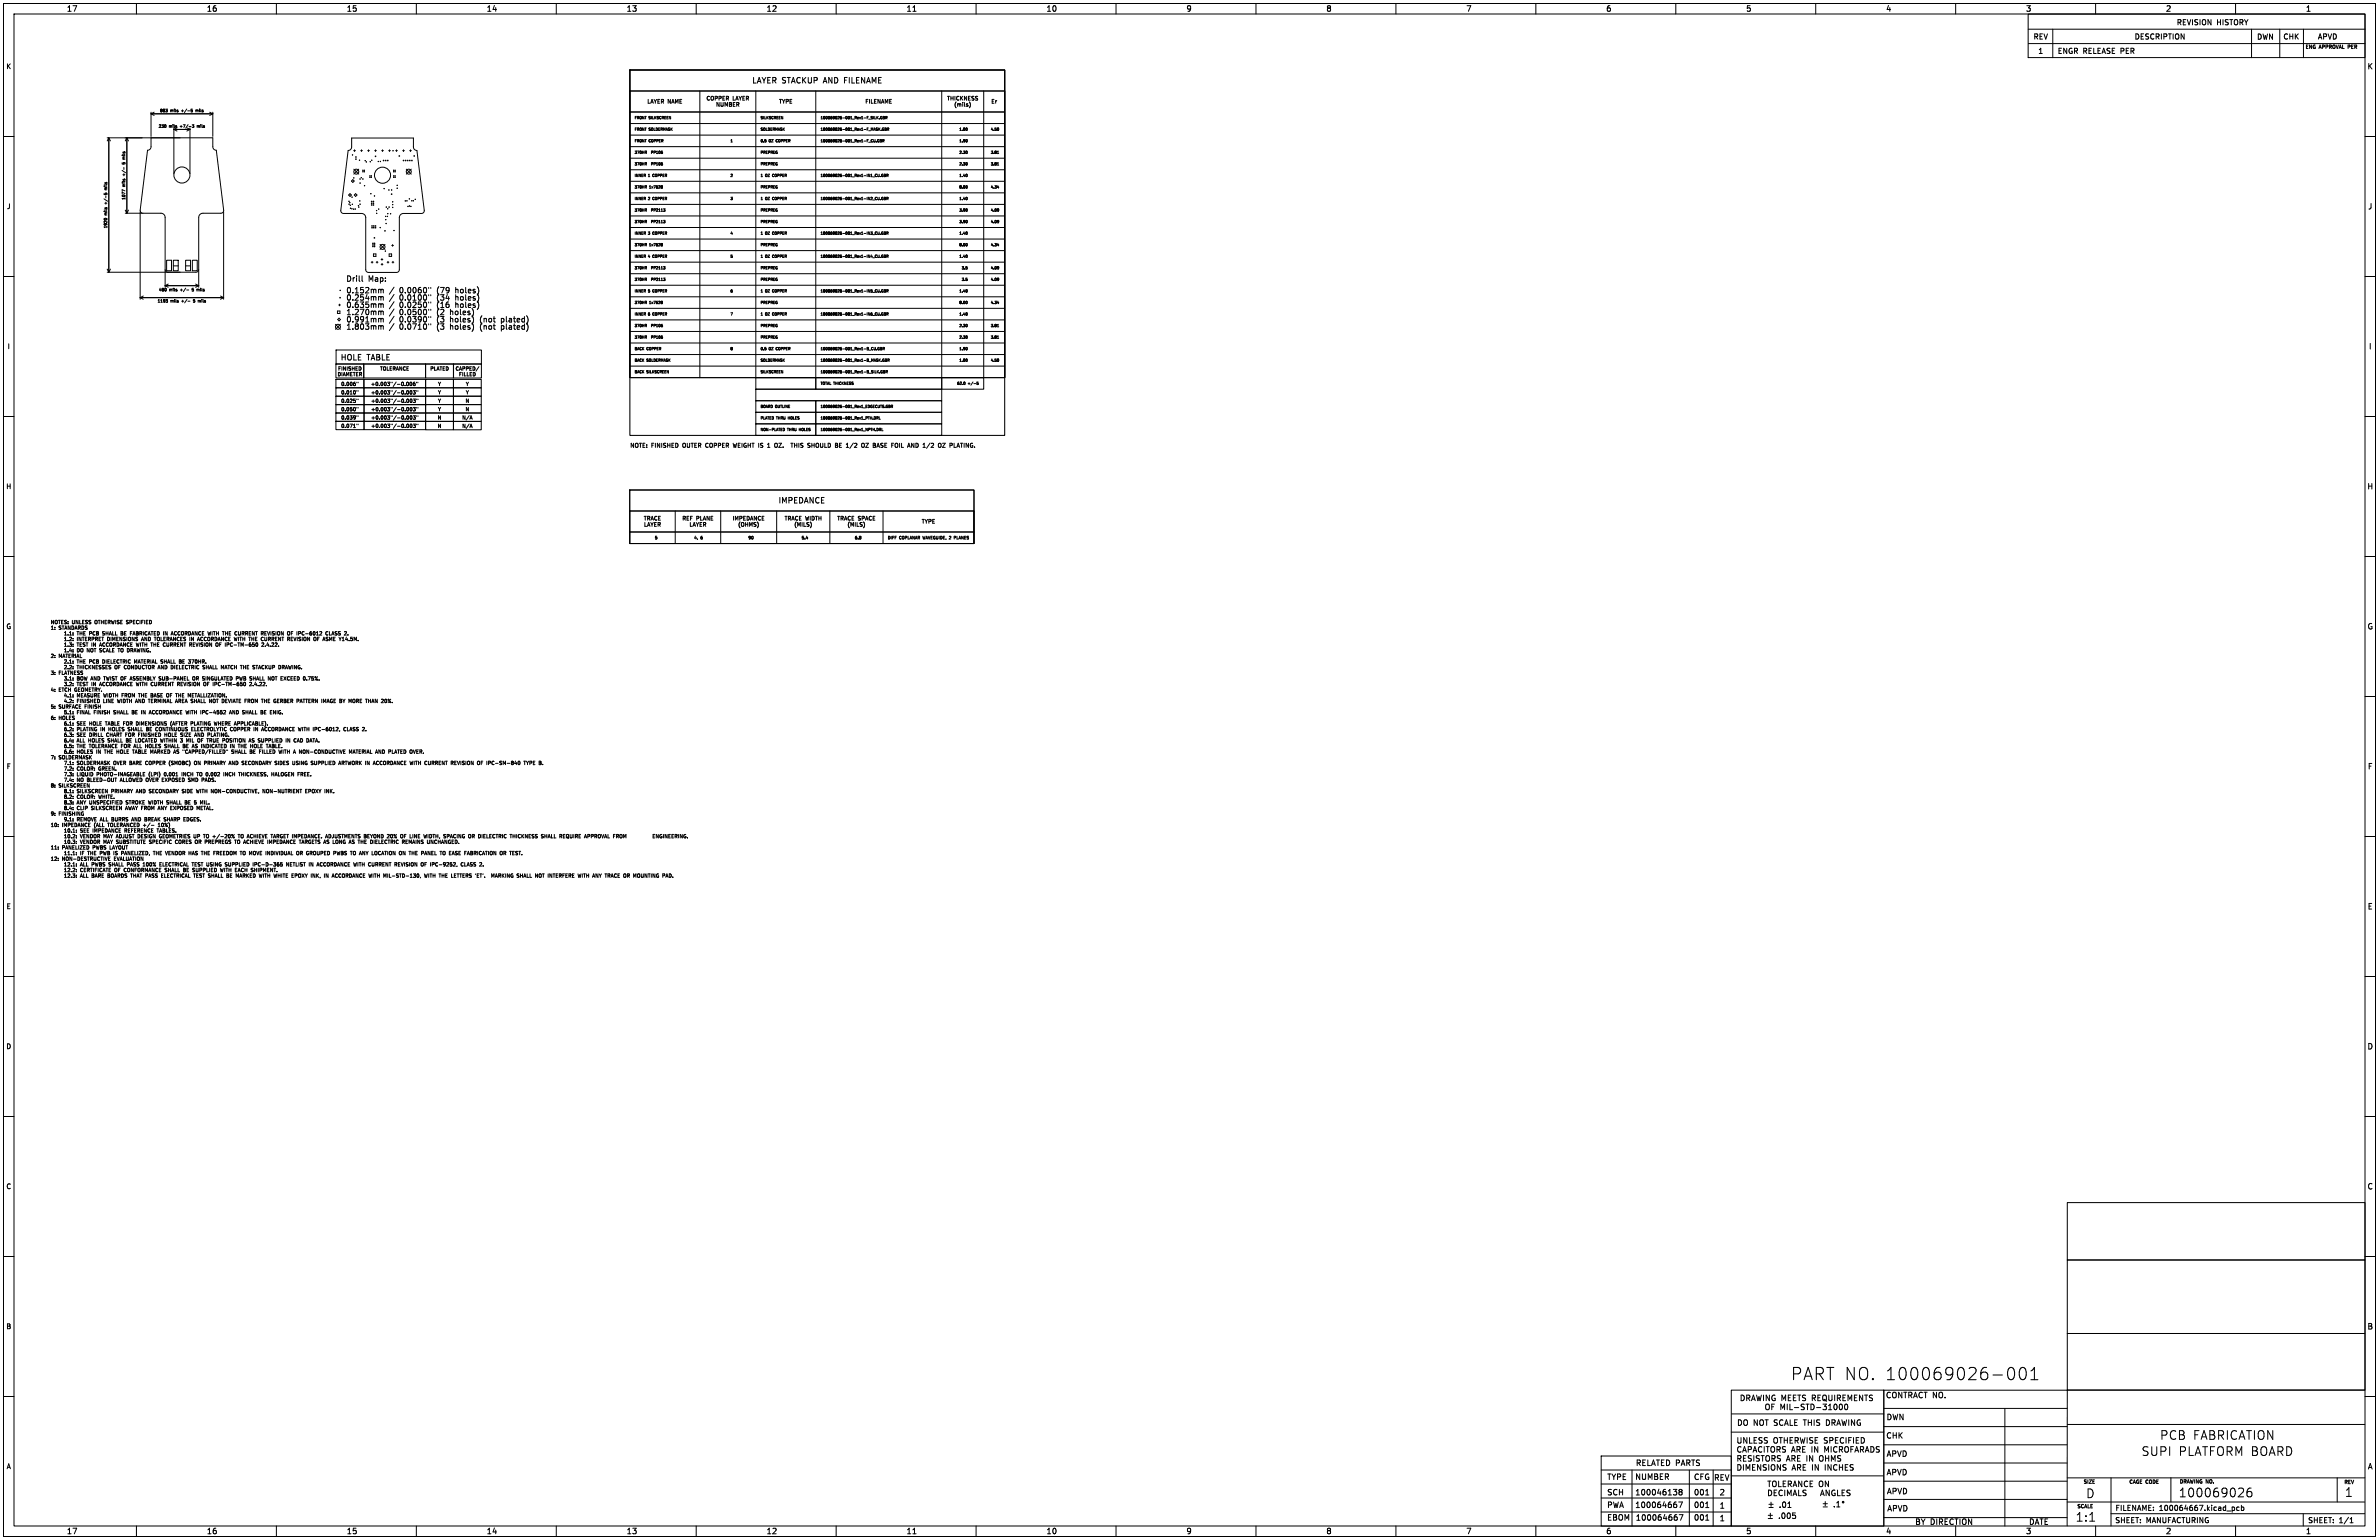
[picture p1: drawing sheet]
<svg xmlns="http://www.w3.org/2000/svg" width="864mm" height="559mm" viewBox="0 0 864 559" stroke-linecap="round" stroke-linejoin="round" font-family="sans-serif">
<defs><g id="words">
<text font-size="6.2" x="649.8" y="501.4">PART NO. 100069026-001</text>
<g font-size="4.4">
<text x="784.1" y="522.7">PCB FABRICATION</text>
<text x="777.3" y="528.6">SUPI</text>
<text x="790.8" y="528.6">PLATFORM BOARD</text>
<text x="757.3" y="543.9">D</text>
<text x="790.7" y="543.6">100069026</text>
<text x="851.2" y="543.5">1</text>
<text x="753.3" y="552.4">1:1</text>
</g>
<g font-size="2.8">
<text x="24.1" y="4.5">17</text>
<text x="74.9" y="4.5">16</text>
<text x="125.7" y="4.5">15</text>
<text x="176.5" y="4.5">14</text>
<text x="227.3" y="4.5">13</text>
<text x="278.1" y="4.5">12</text>
<text x="328.9" y="4.5">11</text>
<text x="379.7" y="4.5">10</text>
<text x="430.5" y="4.5">9</text>
<text x="481.3" y="4.5">8</text>
<text x="532.1" y="4.5">7</text>
<text x="582.9" y="4.5">6</text>
<text x="633.7" y="4.5">5</text>
<text x="684.5" y="4.5">4</text>
<text x="735.3" y="4.5">3</text>
<text x="786.1" y="4.5">2</text>
<text x="836.9" y="4.5">1</text>
<text x="859.3" y="25.5">K</text>
<text x="272.9" y="30.6">LAYER STACKUP</text>
<text x="299.2" y="30.6">AND FILENAME</text>
<text x="859.5" y="76.3">J</text>
<text x="123.5" y="131.3">HOLE TABLE</text>
<text x="859.8" y="127.1">I</text>
<text x="859.3" y="177.9">H</text>
<text x="282.4" y="183">IMPEDANCE</text>
<text x="859.3" y="228.7">G</text>
<text x="859.5" y="279.5">F</text>
<text x="859.4" y="330.3">E</text>
<text x="859.3" y="381.1">D</text>
<text x="859.3" y="431.9">C</text>
<text x="859.3" y="482.7">B</text>
<text x="671.6" y="510.3">MIL-STD-</text>
<text x="636.4" y="517.6">NOT</text>
<text x="638.3" y="517.6">DO SCALE THIS DRAWING</text>
<text x="684.6" y="522.3">CHK</text>
<text x="593.7" y="532.2">RELATED PARTS</text>
<text x="630.2" y="529">UNLESS</text>
<text x="684.7" y="528.9">APVD</text>
<text x="802.5" y="529">ARE</text>
<text x="806.7" y="529">INCHES</text>
<text x="859.5" y="533.5">A</text>
<text x="583.3" y="537.3">TYPE</text>
<text x="593.5" y="537.2">NUMBER</text>
<text x="614.8" y="537.3">CFG</text>
<text x="622.1" y="537.5">REV</text>
<text x="684.7" y="535.6">APVD</text>
<text x="583.3" y="542.9">SCH</text>
<text x="593.5" y="542.9">100046138</text>
<text x="614.8" y="542.9">001</text>
<text x="624.1" y="542.9">2</text>
<text x="641.4" y="541.5">TOLERANCE ON</text>
<text x="666.1" y="541.5">DECIMALS</text>
<text x="684.8" y="542.5">APVD</text>
<text x="687.6" y="541.5">AN</text>
<text x="593.5" y="547.4">100064667</text>
<text x="597.4" y="547.4">PWA</text>
<text x="614.8" y="547.4">001</text>
<text x="624.1" y="547.7">1</text>
<text x="645.8" y="547.4">.01</text>
<text x="692.5" y="548.7">APVD</text>
<text x="24.1" y="556.9">17</text>
<text x="74.9" y="556.9">16</text>
<text x="125.7" y="556.9">15</text>
<text x="176.5" y="556.9">14</text>
<text x="227.3" y="556.9">13</text>
<text x="278.1" y="556.9">12</text>
<text x="328.9" y="556.9">11</text>
<text x="379.7" y="556.9">10</text>
<text x="430.5" y="556.9">9</text>
<text x="481.3" y="556.9">8</text>
<text x="532.1" y="556.9">7</text>
<text x="582.9" y="556.9">6</text>
<text x="583.3" y="552">EBOM</text>
<text x="593.7" y="552">100064667</text>
<text x="614.8" y="552">001</text>
<text x="624.1" y="552.2">1</text>
<text x="633.7" y="556.9">5</text>
<text x="684.5" y="556.9">4</text>
<text x="700.6" y="553.6">DIRECTION</text>
<text x="735.3" y="556.9">3</text>
<text x="736.4" y="553.6">DATE</text>
<text x="786.1" y="556.9">2</text>
<text x="836.9" y="556.9">1</text>
<text x="840.5" y="553.6">BY</text>
</g>
<g font-size="2.7">
<text x="790.1" y="9.4">REVISION</text>
<text x="804.6" y="9.4">HISTORY</text>
<text x="738" y="14.6">REV</text>
<text x="774.8" y="14.6">DESCRIPTION</text>
<text x="819.2" y="14.6">DWN</text>
<text x="828.7" y="14.6">CHK</text>
<text x="841.3" y="14.6">APVD</text>
<text x="746.8" y="19.8">ENGR RELEASE PER</text>
<text x="767.8" y="548.5">FILENAME:</text>
<text x="783.7" y="548.5">100064667.kicad_pcb</text>
<text x="767.7" y="552.9">SHEET: MANUFACTURING</text>
<text x="837.7" y="552.9">SHEET: 1/1</text>
</g>
<g font-size="2.5">
<text x="2.2" y="25.3">K</text>
<text x="2.4" y="76.1">J</text>
<text x="2.6" y="126.9">I</text>
<text x="2.1" y="177.7">H</text>
<text x="2.2" y="228.5">G</text>
<text x="2.3" y="279.3">F</text>
<text x="2.2" y="330.1">E</text>
<text x="2.2" y="380.9">D</text>
<text x="2.2" y="431.7">C</text>
<text x="2.2" y="482.5">B</text>
<text x="2.3" y="533.3">A</text>
</g>
<g font-size="2.1">
<text x="228.6" y="162.5">NOTE:</text>
<text x="236.7" y="162.5">FINISHED</text>
<text x="248.6" y="162.5">OUTER</text>
<text x="257.4" y="162.5">COPPER</text>
<text x="268.1" y="162.5">WEIGHT IS</text>
<text x="281.7" y="162.5">1</text>
<text x="284.9" y="162.5">OZ.</text>
<text x="292.1" y="162.5">THIS</text>
<text x="298.7" y="162.5">SHOULD</text>
<text x="309.3" y="162.5">BE</text>
<text x="313.9" y="162.5">1/2</text>
<text x="320.1" y="162.5">OZ</text>
<text x="324.8" y="162.5">BASE</text>
<text x="332.1" y="162.5">FOIL</text>
<text x="338.7" y="162.5">AND</text>
<text x="344.8" y="162.5">1/2</text>
<text x="350.9" y="162.5">OZ</text>
</g>
<g font-size="1.9">
<text x="234.8" y="37.8">LAYER NAME</text>
<text x="256.3" y="36.7">COPPER</text>
<text x="259.8" y="39">NUMBER</text>
<text x="266" y="36.7">LAYER</text>
<text x="282.6" y="37.8">TYPE</text>
<text x="313.9" y="37.8">FILENAME</text>
<text x="343.6" y="36.7">THICKNESS</text>
<text x="346.2" y="39">(mils)</text>
<text x="359.7" y="37.8">Er</text>
<text x="233.5" y="189.1">TRACE</text>
<text x="233.6" y="191.4">LAYER</text>
<text x="247.5" y="189.1">REF PLANE</text>
<text x="250.1" y="191.4">LAYER</text>
<text x="265.8" y="189.1">IMPEDANCE</text>
<text x="267.8" y="191.4">(OHMS)</text>
<text x="284.6" y="189.1">TRACE WIDTH</text>
<text x="288.1" y="191.4">(MILS)</text>
<text x="303.7" y="189.1">TRACE SPACE</text>
<text x="307.4" y="191.4">(MILS)</text>
<text x="334.4" y="190.2">TYPE</text>
</g>
<g font-size="1.8">
<text x="839.4" y="18">ENG</text>
<text x="841.9" y="18">APPROVAL PER</text>
<text x="122.4" y="136.9">DIAMETER</text>
<text x="122.6" y="134.8">FINISHED</text>
<text x="137.8" y="134.8">TOLERANCE</text>
<text x="156" y="134.8">PLATED</text>
<text x="165.2" y="134.8">CAPPED/</text>
<text x="166.5" y="136.9">FILLED</text>
<text x="123.7" y="143.5">0.010&quot;</text>
<text x="123.7" y="140.4">0.006&quot;</text>
<text x="134.5" y="140.4">+0.003&quot;/-0.006&quot;</text>
<text x="134.5" y="143.5">+0.003&quot;/-0.003&quot;</text>
<text x="158.9" y="143.5">Y</text>
<text x="158.9" y="140.4">Y</text>
<text x="169" y="140.4">Y</text>
<text x="169" y="143.5">Y</text>
<text x="123.7" y="149.6">0.050&quot;</text>
<text x="123.7" y="146.5">0.025&quot;</text>
<text x="134.5" y="149.6">+0.003&quot;/-0.003&quot;</text>
<text x="134.5" y="146.5">+0.003&quot;/-0.003&quot;</text>
<text x="158.9" y="149.6">Y</text>
<text x="158.9" y="146.5">Y</text>
<text x="168.9" y="149.6">N</text>
<text x="168.9" y="146.5">N</text>
<text x="123.7" y="155.6">0.071&quot;</text>
<text x="123.7" y="152.6">0.039&quot;</text>
<text x="134.5" y="155.6">+0.003&quot;/-0.003&quot;</text>
<text x="134.5" y="152.6">+0.003&quot;/-0.003&quot;</text>
<text x="158.7" y="152.6">N</text>
<text x="158.7" y="155.7">N</text>
<text x="167.6" y="155.7">N/A</text>
<text x="167.6" y="152.6">N/A</text>
<text x="18.3" y="226.7">NOTES:</text>
<text x="26.1" y="226.7">UNLESS</text>
<text x="34.6" y="226.7">OTHERWISE SPECIFIED</text>
<text x="18.3" y="228.7">1:</text>
<text x="21.3" y="228.7">STANDARDS</text>
<text x="27.9" y="230.8">THE PCB</text>
<text x="27.9" y="232.8">INTERPRET DIMENSIONS</text>
<text x="37.7" y="230.8">SHALL</text>
<text x="44.6" y="230.8">BE</text>
<text x="48.3" y="230.8">FABRICATED IN</text>
<text x="51.9" y="232.8">AND TOLERANCES IN</text>
<text x="63.8" y="230.8">ACCORDANCE WITH THE CURRENT REVISION</text>
<text x="73.1" y="232.8">ACCORDANCE WITH THE CURRENT REVISION</text>
<text x="107.3" y="230.8">OF IPC-6012</text>
<text x="116.6" y="232.8">OF ASME Y14.5M.</text>
<text x="121.8" y="230.8">CLASS</text>
<text x="18.3" y="238.9">2:</text>
<text x="21.3" y="238.9">MATERIAL</text>
<text x="27.9" y="234.9">TEST IN</text>
<text x="27.9" y="236.9">DO NOT SCALE TO DRAWING.</text>
<text x="36.7" y="234.9">ACCORDANCE WITH THE CURRENT REVISION</text>
<text x="80.2" y="234.9">OF IPC-TM-650</text>
<text x="97.5" y="234.9">2.4.22.</text>
<text x="18.3" y="245.1">3:</text>
<text x="21.3" y="245.1">FLATNESS</text>
<text x="27.9" y="241">THE PCB</text>
<text x="27.9" y="243">THICKNESSES</text>
<text x="37.7" y="241">DIELECTRIC</text>
<text x="41.9" y="243">OF CONDUCTOR AND DIELECTRIC</text>
<text x="49.5" y="241">MATERIAL SHALL</text>
<text x="66.3" y="241">BE</text>
<text x="70" y="241">370HR.</text>
<text x="74.9" y="243">SHALL</text>
<text x="81.9" y="243">MATCH THE STACKUP</text>
<text x="103.6" y="243">DRAWING.</text>
<text x="18.3" y="251.2">4:</text>
<text x="21.3" y="251.2">ETCH GEOMETRY.</text>
<text x="27.9" y="247.1">BOW AND TWIST OF ASSEMBLY SUB-PANEL</text>
<text x="27.9" y="249.2">TEST IN</text>
<text x="36.7" y="249.2">ACCORDANCE WITH CURRENT REVISION</text>
<text x="71.5" y="247.1">OR SINGULATED PWB SHALL</text>
<text x="75.5" y="249.2">OF IPC-TM-650</text>
<text x="92.8" y="249.2">2.4.22.</text>
<text x="100" y="247.1">NOT EXCEED 0.75%.</text>
<text x="18.3" y="257.3">5:</text>
<text x="21.3" y="257.3">SURFACE FINISH</text>
<text x="27.9" y="253.3">MEASURE WIDTH FROM THE BASE</text>
<text x="27.9" y="255.3">FINISHED</text>
<text x="37.8" y="255.3">LINE</text>
<text x="43.1" y="255.3">WIDTH AND TERMINAL AREA SHALL</text>
<text x="61.8" y="253.3">OF THE METALLIZATION.</text>
<text x="77.9" y="255.3">NOT DEVIATE FROM THE GERBER PATTERN IMAGE BY</text>
<text x="130.7" y="255.3">MORE THAN 20%.</text>
<text x="18.3" y="261.4">6:</text>
<text x="21.3" y="261.4">HOLES</text>
<text x="27.9" y="259.4">FINAL</text>
<text x="27.9" y="263.5">SEE HOLE</text>
<text x="34.3" y="259.4">FINISH</text>
<text x="38.8" y="263.5">TABLE FOR DIMENSIONS</text>
<text x="41.7" y="259.4">SHALL</text>
<text x="48.7" y="259.4">BE</text>
<text x="52.3" y="259.4">IN</text>
<text x="55.5" y="259.4">ACCORDANCE WITH IPC-4552</text>
<text x="63.2" y="263.5">(AFTER</text>
<text x="70.9" y="263.5">PLATING WHERE APPLICABLE).</text>
<text x="85.5" y="259.4">AND SHALL</text>
<text x="97.4" y="259.4">BE</text>
<text x="101" y="259.4">ENIG.</text>
<text x="27.9" y="265.5">PLATING IN</text>
<text x="27.9" y="267.6">SEE DRILL</text>
<text x="27.9" y="269.6">ALL</text>
<text x="32.3" y="269.6">HOLES</text>
<text x="39.1" y="267.6">CHART FOR FINISHED</text>
<text x="39.6" y="269.6">SHALL</text>
<text x="39.9" y="265.5">HOLES</text>
<text x="46.6" y="269.6">BE</text>
<text x="47.2" y="265.5">SHALL</text>
<text x="50.2" y="269.6">LOCATED WITHIN</text>
<text x="54.2" y="265.5">BE</text>
<text x="57.8" y="265.5">CONTINUOUS</text>
<text x="61.1" y="267.6">HOLE</text>
<text x="67.1" y="269.6">3</text>
<text x="67.2" y="267.6">SIZE</text>
<text x="69.6" y="269.6">MIL</text>
<text x="71.1" y="265.5">ELECTROLYTIC COPPER</text>
<text x="72.6" y="267.6">AND PLATING.</text>
<text x="73.9" y="269.6">OF TRUE POSITION</text>
<text x="93.4" y="269.6">AS SUPPLIED</text>
<text x="94.3" y="265.5">IN</text>
<text x="97.5" y="265.5">ACCORDANCE WITH IPC-6012,</text>
<text x="107.4" y="269.6">IN</text>
<text x="110.5" y="269.6">CAD DATA.</text>
<text x="128.1" y="265.5">CLASS</text>
<text x="18.3" y="275.7">7:</text>
<text x="21.3" y="275.7">SOLDERMASK</text>
<text x="27.9" y="271.7">THE TOLERANCE FOR ALL</text>
<text x="27.9" y="273.7">HOLES</text>
<text x="35.2" y="273.7">IN</text>
<text x="38.4" y="273.7">THE HOLE</text>
<text x="49.2" y="273.7">TABLE MARKED AS &quot;CAPPED/FILLED&quot;</text>
<text x="53.8" y="271.7">HOLES</text>
<text x="61.1" y="271.7">SHALL</text>
<text x="68" y="271.7">BE</text>
<text x="71.7" y="271.7">AS INDICATED</text>
<text x="86" y="271.7">IN</text>
<text x="86.2" y="273.7">SHALL</text>
<text x="89.2" y="271.7">THE HOLE</text>
<text x="93.2" y="273.7">BE</text>
<text x="96.8" y="273.7">FILLED</text>
<text x="100" y="271.7">TABLE.</text>
<text x="104.3" y="273.7">WITH A NON-CONDUCTIVE</text>
<text x="130.6" y="273.7">MATERIAL AND PLATED OVER.</text>
<text x="27.9" y="277.8">SOLDERMASK OVER BARE COPPER</text>
<text x="27.9" y="279.8">COLOR:</text>
<text x="27.9" y="281.9">LIQUID</text>
<text x="35.4" y="281.9">PHOTO-IMAGEABLE</text>
<text x="36" y="279.8">GREEN.</text>
<text x="54.5" y="281.9">(LPI)</text>
<text x="60.3" y="281.9">0.001</text>
<text x="62.4" y="277.8">(SMOBC)</text>
<text x="67" y="281.9">INCH</text>
<text x="71.9" y="277.8">ON</text>
<text x="72.8" y="281.9">TO 0.002</text>
<text x="75.8" y="277.8">PRIMARY AND SECONDARY SIDES</text>
<text x="83.1" y="281.9">INCH</text>
<text x="88.8" y="281.9">THICKNESS,</text>
<text x="101" y="281.9">HALOGEN FREE.</text>
<text x="108.9" y="277.8">USING</text>
<text x="115.9" y="277.8">SUPPLIED</text>
<text x="126.3" y="277.8">ARTWORK IN</text>
<text x="139.4" y="277.8">ACCORDANCE WITH CURRENT REVISION</text>
<text x="178.2" y="277.8">OF IPC-SM-840</text>
<text x="195.7" y="277.8">TYPE B.</text>
<text x="18.3" y="286">8:</text>
<text x="21.3" y="286">SILKSCREEN</text>
<text x="27.9" y="283.9">NO</text>
<text x="31.8" y="283.9">BLEED-OUT</text>
<text x="44.2" y="283.9">ALLOWED OVER EXPOSED</text>
<text x="69.7" y="283.9">SMD</text>
<text x="74.9" y="283.9">PADS.</text>
<text x="27.9" y="288">SILKSCREEN</text>
<text x="27.9" y="290.1">COLOR:</text>
<text x="27.9" y="292.1">ANY UNSPECIFIED</text>
<text x="36" y="290.1">WHITE.</text>
<text x="40.7" y="288">PRIMARY AND SECONDARY SIDE</text>
<text x="46.2" y="292.1">STROKE WIDTH SHALL</text>
<text x="68.5" y="292.1">BE</text>
<text x="72.1" y="292.1">5</text>
<text x="72.6" y="288">WITH NON-CONDUCTIVE,</text>
<text x="74.6" y="292.1">MIL.</text>
<text x="97.3" y="288">NON-NUTRIENT</text>
<text x="113" y="288">EPOXY INK.</text>
<text x="18.3" y="296.2">9:</text>
<text x="21.3" y="296.2">FINISHING</text>
<text x="27.9" y="294.1">CLIP</text>
<text x="27.9" y="298.2">REMOVE ALL</text>
<text x="33.4" y="294.1">SILKSCREEN</text>
<text x="41" y="298.2">BURRS</text>
<text x="46.1" y="294.1">AWAY FROM ANY EXPOSED</text>
<text x="48.6" y="298.2">AND BREAK</text>
<text x="60.8" y="298.2">SHARP</text>
<text x="68.3" y="298.2">EDGES.</text>
<text x="73" y="294.1">METAL.</text>
<text x="18.3" y="300.3">10:</text>
<text x="22.6" y="300.3">IMPEDANCE</text>
<text x="29.2" y="302.3">SEE IMPEDANCE</text>
<text x="29.2" y="304.4">VENDOR MAY ADJUST DESIGN</text>
<text x="34.4" y="300.3">(ALL</text>
<text x="39.6" y="300.3">TOLERANCED +/-</text>
<text x="45.7" y="302.3">REFERENCE TABLES.</text>
<text x="58.5" y="300.3">10%)</text>
<text x="58.9" y="304.4">GEOMETRIES UP</text>
<text x="75.5" y="304.4">TO +/-20%</text>
<text x="88.7" y="304.4">TO ACHIEVE TARGET IMPEDANCE.</text>
<text x="121.5" y="304.4">ADJUSTMENTS BEYOND 20%</text>
<text x="149.5" y="304.4">OF LINE</text>
<text x="158.5" y="304.4">WIDTH, SPACING</text>
<text x="175.3" y="304.4">OR DIELECTRIC</text>
<text x="191" y="304.4">THICKNESS</text>
<text x="202.6" y="304.4">SHALL</text>
<text x="209.5" y="304.4">REQUIRE</text>
<text x="218.9" y="304.4">APPROVAL FROM</text>
<text x="18.3" y="308.5">11:</text>
<text x="22.6" y="308.5">PANELIZED</text>
<text x="29.2" y="306.4">VENDOR MAY SUBSTITUTE</text>
<text x="29.2" y="310.5">IF</text>
<text x="32.1" y="310.5">THE PWB IS</text>
<text x="33.9" y="308.5">PWBS</text>
<text x="40.4" y="308.5">LAYOUT</text>
<text x="45.1" y="310.5">PANELIZED,</text>
<text x="55" y="306.4">SPECIFIC</text>
<text x="57" y="310.5">THE VENDOR HAS</text>
<text x="64.7" y="306.4">CORES OR PREPREGS</text>
<text x="75.3" y="310.5">THE FREEDOM TO MOVE INDIVIDUAL</text>
<text x="87.1" y="306.4">TO ACHIEVE IMPEDANCE</text>
<text x="111.2" y="310.5">OR GROUPED PWBS</text>
<text x="111.4" y="306.4">TARGETS AS LONG AS THE DIELECTRIC</text>
<text x="131.7" y="310.5">TO ANY LOCATION ON</text>
<text x="150.4" y="306.4">REMAINS</text>
<text x="154.1" y="310.5">THE PANEL</text>
<text x="159.8" y="306.4">UNCHANGED.</text>
<text x="165.9" y="310.5">TO EASE FABRICATION</text>
<text x="188.4" y="310.5">OR TEST.</text>
<text x="18.3" y="312.6">12:</text>
<text x="22.6" y="312.6">NON-DESTRUCTIVE</text>
<text x="29.2" y="314.6">ALL</text>
<text x="29.2" y="316.6">CERTIFICATE OF CONFORMANCE SHALL</text>
<text x="33.5" y="314.6">PWBS</text>
<text x="40" y="314.6">SHALL</text>
<text x="41.6" y="312.6">EVALUATION</text>
<text x="46.9" y="314.6">PASS</text>
<text x="52.9" y="314.6">100%</text>
<text x="59.3" y="314.6">ELECTRICAL TEST USING</text>
<text x="67.6" y="316.6">BE</text>
<text x="71.2" y="316.6">SUPPLIED</text>
<text x="81.6" y="316.6">WITH EACH SHIPMENT.</text>
<text x="83.9" y="314.6">SUPPLIED</text>
<text x="94.3" y="314.6">IPC-D-365</text>
<text x="106.7" y="314.6">NETLIST IN</text>
<text x="118.4" y="314.6">ACCORDANCE WITH CURRENT REVISION</text>
<text x="157.2" y="314.6">OF IPC-9252,</text>
<text x="172.3" y="314.6">CLASS</text>
<text x="29.2" y="318.7">ALL</text>
<text x="33.5" y="318.7">BARE BOARDS THAT PASS</text>
<text x="59.9" y="318.7">ELECTRICAL TEST SHALL</text>
<text x="84.4" y="318.7">BE</text>
<text x="88.1" y="318.7">MARKED WITH WHITE EPOXY INK,</text>
<text x="121.5" y="318.7">IN</text>
<text x="124.7" y="318.7">ACCORDANCE WITH MIL-STD-130,</text>
<text x="159.1" y="318.7">WITH THE LETTERS 'ET'.</text>
<text x="184.8" y="318.7">MARKING</text>
<text x="194.3" y="318.7">SHALL</text>
<text x="201.2" y="318.7">NOT INTERFERE WITH ANY TRACE OR MOUNTING PAD.</text>
<text x="756.2" y="538.6">SIZE</text>
<text x="772.8" y="538.6">CAGE CODE</text>
<text x="791.1" y="538.5">DRAWING NO.</text>
<text x="850.8" y="538.7">REV</text>
<text x="753.9" y="547.5">SCALE</text>
</g>
<g font-size="1.4">
<text x="58" y="40.9">883</text>
<text x="61.8" y="40.9">mils</text>
<text x="66" y="40.9">+/-5</text>
<text x="71.5" y="40.9">mils</text>
<text x="57.5" y="46.5">230</text>
<text x="61.4" y="46.5">mils</text>
<text x="65.5" y="46.5">+7/-3</text>
<text x="72" y="46.5">mils</text>
<text x="45.6" y="59.1" transform="rotate(-90 45.6 59.1)">5</text>
<text x="45.6" y="57.1" transform="rotate(-90 45.6 57.1)">mils</text>
<text x="45.6" y="63.6" transform="rotate(-90 45.6 63.6)">+/-</text>
<text x="39.1" y="68.5" transform="rotate(-90 39.1 68.5)">mils</text>
<text x="45.6" y="67.8" transform="rotate(-90 45.6 67.8)">mils</text>
<text x="39.1" y="74" transform="rotate(-90 39.1 74)">+/-5</text>
<text x="45.6" y="72.6" transform="rotate(-90 45.6 72.6)">1077</text>
<text x="39.1" y="83" transform="rotate(-90 39.1 83)">1920</text>
<text x="39.1" y="78.1" transform="rotate(-90 39.1 78.1)">mils</text>
<text x="57.6" y="105.9">480</text>
<text x="61.5" y="105.9">mils</text>
<text x="65.6" y="105.9">+/-</text>
<text x="70.1" y="105.9">5</text>
<text x="72.1" y="105.9">mils</text>
<text x="57.1" y="109.9">1193</text>
<text x="61.9" y="109.9">mils</text>
<text x="66.1" y="109.9">+/-</text>
<text x="70.6" y="109.9">5</text>
<text x="72.6" y="109.9">mils</text>
<text x="237.6" y="195.8">5</text>
<text x="251.9" y="195.8">4,</text>
<text x="254.3" y="195.8">6</text>
<text x="271.6" y="195.8">90</text>
<text x="290.9" y="195.8">5.4</text>
<text x="310.2" y="195.8">6.8</text>
<text x="322.2" y="195.8">DIFF</text>
<text x="326.4" y="195.8">COPLANAR WAVEGUIDE, 2</text>
<text x="346.8" y="195.8">PLANES</text>
</g>
<g font-size="1.3">
<text x="230.3" y="47.6">FRONT SOLDERMASK</text>
<text x="230.3" y="43.4">FRONT SILKSCREEN</text>
<text x="276" y="43.4">SILKSCREEN</text>
<text x="276" y="47.6">SOLDERMASK</text>
<text x="297.8" y="43.4">100069026-001_Rev1-F_SILK.GBR</text>
<text x="297.8" y="47.6">100069026-001_Rev1-F_MASK.GBR</text>
<text x="348.1" y="47.6">1.00</text>
<text x="359.6" y="47.6">4.50</text>
<text x="230.3" y="51.8">FRONT COPPER</text>
<text x="265" y="51.8">1</text>
<text x="276" y="51.8">0.5</text>
<text x="279.1" y="51.8">OZ</text>
<text x="281.8" y="51.8">COPPER</text>
<text x="297.8" y="51.8">100069026-001_Rev1-F_CU.GBR</text>
<text x="348.1" y="51.8">1.90</text>
<text x="230.3" y="56">370HR</text>
<text x="236.6" y="56">PP106</text>
<text x="276" y="56">PREPREG</text>
<text x="348.1" y="56">2.30</text>
<text x="359.6" y="56">3.81</text>
<text x="230.3" y="64.3">INNER</text>
<text x="230.3" y="60.1">370HR</text>
<text x="235.3" y="64.3">1</text>
<text x="236.6" y="60.1">PP106</text>
<text x="237.1" y="64.3">COPPER</text>
<text x="265" y="64.3">2</text>
<text x="276" y="60.1">PREPREG</text>
<text x="276" y="64.3">1</text>
<text x="277.8" y="64.3">OZ</text>
<text x="280.5" y="64.3">COPPER</text>
<text x="297.8" y="64.3">100069026-001_Rev1-IN1_CU.GBR</text>
<text x="348.1" y="60.1">2.30</text>
<text x="348.1" y="64.3">1.40</text>
<text x="359.6" y="60.1">3.81</text>
<text x="230.3" y="68.5">370HR</text>
<text x="235.7" y="68.5">1x7628</text>
<text x="276" y="68.5">PREPREG</text>
<text x="348.1" y="68.5">8.00</text>
<text x="359.6" y="68.5">4.34</text>
<text x="230.3" y="76.9">370HR</text>
<text x="230.3" y="72.7">INNER</text>
<text x="235.3" y="72.7">2</text>
<text x="236.6" y="76.9">PP2113</text>
<text x="237.1" y="72.7">COPPER</text>
<text x="265" y="72.7">3</text>
<text x="276" y="72.7">1</text>
<text x="277.8" y="72.7">OZ</text>
<text x="280.4" y="76.9">PREPREG</text>
<text x="280.5" y="72.7">COPPER</text>
<text x="297.8" y="72.7">100069026-001_Rev1-IN2_CU.GBR</text>
<text x="348.1" y="72.7">1.40</text>
<text x="348.1" y="76.9">3.90</text>
<text x="359.6" y="76.9">4.09</text>
<text x="230.3" y="81.1">370HR</text>
<text x="236.6" y="81.1">PP2113</text>
<text x="276" y="81.1">PREPREG</text>
<text x="348.1" y="81.1">3.90</text>
<text x="359.6" y="81.1">4.09</text>
<text x="230.3" y="85.3">INNER</text>
<text x="230.3" y="89.5">370HR</text>
<text x="235.3" y="85.3">3</text>
<text x="235.7" y="89.5">1x7628</text>
<text x="237.1" y="85.3">COPPER</text>
<text x="265" y="85.3">4</text>
<text x="276" y="89.5">PREPREG</text>
<text x="276" y="85.3">1</text>
<text x="277.8" y="85.3">OZ</text>
<text x="280.5" y="85.3">COPPER</text>
<text x="297.8" y="85.3">100069026-001_Rev1-IN3_CU.GBR</text>
<text x="348.1" y="85.3">1.40</text>
<text x="348.1" y="89.5">8.00</text>
<text x="359.6" y="89.5">4.34</text>
<text x="230.3" y="93.7">INNER</text>
<text x="235.3" y="93.7">4</text>
<text x="237.1" y="93.7">COPPER</text>
<text x="265" y="93.7">5</text>
<text x="276" y="93.7">1</text>
<text x="277.8" y="93.7">OZ</text>
<text x="280.5" y="93.7">COPPER</text>
<text x="297.8" y="93.7">100069026-001_Rev1-IN4_CU.GBR</text>
<text x="348.1" y="93.7">1.40</text>
<text x="230.3" y="97.9">370HR</text>
<text x="236.6" y="97.9">PP2113</text>
<text x="276" y="97.9">PREPREG</text>
<text x="349" y="97.9">3.5</text>
<text x="359.6" y="97.9">4.09</text>
<text x="230.3" y="106.2">INNER</text>
<text x="230.3" y="102.1">370HR</text>
<text x="235.3" y="106.2">5</text>
<text x="236.6" y="102.1">PP2113</text>
<text x="237.1" y="106.2">COPPER</text>
<text x="265" y="106.2">6</text>
<text x="276" y="102.1">PREPREG</text>
<text x="276" y="106.2">1</text>
<text x="277.8" y="106.2">OZ</text>
<text x="280.5" y="106.2">COPPER</text>
<text x="297.8" y="106.2">100069026-001_Rev1-IN5_CU.GBR</text>
<text x="348.1" y="106.2">1.40</text>
<text x="349" y="102.1">3.5</text>
<text x="359.6" y="102.1">4.09</text>
<text x="230.3" y="110.4">370HR</text>
<text x="235.7" y="110.4">1x7628</text>
<text x="276" y="110.4">PREPREG</text>
<text x="348.1" y="110.4">8.00</text>
<text x="359.6" y="110.4">4.34</text>
<text x="230.3" y="114.6">INNER</text>
<text x="230.3" y="118.8">370HR</text>
<text x="235.3" y="114.6">6</text>
<text x="236.6" y="118.8">PP106</text>
<text x="237.1" y="114.6">COPPER</text>
<text x="265" y="114.6">7</text>
<text x="276" y="118.8">PREPREG</text>
<text x="276" y="114.6">1</text>
<text x="277.8" y="114.6">OZ</text>
<text x="280.5" y="114.6">COPPER</text>
<text x="297.8" y="114.6">100069026-001_Rev1-IN6_CU.GBR</text>
<text x="348.1" y="118.8">2.30</text>
<text x="348.1" y="114.6">1.40</text>
<text x="359.6" y="118.8">3.81</text>
<text x="230.3" y="123">370HR</text>
<text x="236.6" y="123">PP106</text>
<text x="276" y="123">PREPREG</text>
<text x="348.1" y="123">2.30</text>
<text x="359.6" y="123">3.81</text>
<text x="230.3" y="131.4">BACK</text>
<text x="230.3" y="127.2">BACK</text>
<text x="234.7" y="131.4">SOLDERMASK</text>
<text x="234.7" y="127.2">COPPER</text>
<text x="265" y="127.2">8</text>
<text x="276" y="127.2">0.5</text>
<text x="276" y="131.4">SOLDERMASK</text>
<text x="279.1" y="127.2">OZ</text>
<text x="281.8" y="127.2">COPPER</text>
<text x="297.8" y="131.4">100069026-001_Rev1-B_MASK.GBR</text>
<text x="297.8" y="127.2">100069026-001_Rev1-B_CU.GBR</text>
<text x="348.1" y="127.2">1.90</text>
<text x="348.1" y="131.4">1.00</text>
<text x="359.6" y="131.4">4.50</text>
<text x="230.3" y="135.6">BACK</text>
<text x="234.7" y="135.6">SILKSCREEN</text>
<text x="276" y="135.6">SILKSCREEN</text>
<text x="297.8" y="135.6">100069026-001_Rev1-B_SILK.GBR</text>
<text x="297.8" y="139.8">TOTAL THICKNESS</text>
<text x="347.4" y="139.8">62.0</text>
<text x="351.3" y="139.8">+/-5</text>
<text x="276" y="148.2">BOARD OUTLINE</text>
<text x="297.8" y="148.2">100069026-001_Rev1_EDGECUTS.GBR</text>
<text x="276" y="152.3">PLATED THRU HOLES</text>
<text x="297.8" y="152.3">100069026-001_Rev1_PTH.DRL</text>
<text x="276" y="156.5">NON-PLATED</text>
<text x="285.8" y="156.5">THRU HOLES</text>
<text x="297.8" y="156.5">100069026-001_Rev1_NPTH.DRL</text>
</g>
</g></defs>
<g fill="none" stroke="#000" stroke-width=".36">
<path d="M1.3 1.3h861v556.2h-861zM5.1 5.1h853.4v548.6h-853.4zM49.5 1.3v3.8M100.3 1.3v3.8M151.1 1.3v3.8M201.9 1.3v3.8M252.7 1.3v3.8M303.5 1.3v3.8M331.4 4.1h1.1M354.3 1.3v3.8M405.1 1.3v3.8M455.9 1.3v3.8"/>
<path d="M506.7 1.3v3.8M557.5 1.3v3.8M608.3 1.3v3.8M659.1 1.3v3.8M709.9 1.3v3.8M736.2 5.1h122.3v15.8h-122.3zM736.2 10.6h122.3M736.3 15.8h122.2M740.3 19.4h1.1M740.3 18l.5-.5v1.9M745.2 10.6v10.3M760.7 1.3v3.8"/>
<path d="M811.5 1.3v3.8M817.3 10.6v10.3M827.6 10.6v10.3M836.2 10.6v10.3M837.3 16.9h.4M837.9 16.3h-.6v1.3h.6M838.4 17.6v-1.3l.7 1.3M60.1 39.6h.7l-.4 .4M69.8 39.6h-.4l-.1 .5 .5-.1v.5h-.5M228.7 25.4h136v111.6h-136zM228.7 33h136v7.6h-136zM228.7 25.4h136v7.6h-136z"/>
<path d="M228.7 33v104M254.1 33v104M274.4 33v104M296.1 33v104M341.9 33v104M352.1 37.4l.2 .8-.4 .9M357.1 33v104M364.7 33v104M1.3 49.5h3.8M38.9 50h38.4v3.2a1.27 1.27 0 0 0 1.2 1.3l2.7 22-.3 .6-.6 .3h-6.6a1.52 1.52 0 0 0-1.6 1.5v18.9l-.5 .8-32.7 .2M39.5 50v48.8M39.5 50l.6 1.1"/>
<path d="M39.5 50l-.6 1.1M44.7 57.8h.7M44.7 57.5l.1 .3M46.1 50v27.4M46.1 50l.5 1.1M46.1 50l-.6 1.1M54.8 50v3.2a1.27 1.27 0 0 1-1.2 1.3l-2.7 22.1 .3 .5 .6 .3h6.6a1.52 1.52 0 0 1 1.5 1.5v19l.3 .6 .8 .3M54.8 40.7v8.8M54.8 41.3h22.5M54.8 41.3l1.2 .6M56 40.7l-1.2 .6M60.2 45.5v.6"/>
<path d="M60.7 40.1v.4M63.1 46.4v16.6M64.2 47.6l-1.1-.6h5.9l-1.2 .6M68.1 40.2h.8M68.6 45.9h.8M69 46.4v16.6M69.8 45.3h.6l-.4 .4h.3v.5h-.5M69.8 46.2h.1M76.1 40.7l1.2 .6M77.3 40.7v8.8M77.3 41.3l-1.2 .6M127.6 50.1h22.5v3.2a1.27 1.27 0 0 0 1.2 1.3l2.7 22-.3 .6-.6 .3h-6.6a1.52 1.52 0 0 0-1.5 1.5v18.9l-.3 .7-.8 .3h-10.2l-.8-.5-.1-19.4a1.52 1.52 0 0 0-1.6-1.5l-6.6-.1-.6-.2-.3-.5 2.7-22.1a1.27 1.27 0 0 0 1.2-1.3z"/>
<path d="M127.9 56.1l.1 .2M128 56.1l-.1 .2M128.4 54.7h.6M128.7 54.3v.7M130.4 58.1l.2 .1M130.6 58.1l-.2 .1M130.9 54.7h.7M131.2 54.3v.7M132.5 58.2l.2 .2M132.7 58.2l-.2 .2M132.9 58.7l.2 .1M133.1 58.7l-.2 .1"/>
<path d="M133.5 54.7h.6M133.8 54.3v.7M134.3 58.6l.2 .2M134.5 58.6l-.2 .2M134.9 58.1l.1 .1M135 58.1l-.1 .1M136 54.7h.6M136.3 54.3v.7M137.3 58.5l.1 .2M137.4 58.5l-.1 .2M138 58.5l.2 .2M138.2 58.5l-.2 .2"/>
<path d="M138.5 54.7h.7M138.9 54.3v.7M141.1 54.7h.6M141.4 54.3v.7M142.6 54.6l.1 .2M142.7 54.6l-.1 .2M143.6 54.7h.7M143.9 54.3v.7M146.2 54.7h.6M146.5 54.3v.7M148.7 54.7h.6M149 54.3v.7"/>
<path d="M228.7 40.6h136v96.4h-136zM228.7 53.2h136M228.7 44.8h136M228.7 49h136M228.7 57.4h136M234.4 55.3l.3 .4M234.4 59.5l.3 .4M234.7 54.9v.3M234.7 59.1v.3M317.7 50.6l-.1 .8M318.1 51.4h.1M318.1 51.4v.1"/>
<path d="M318.4 42.6l.4 .6M318.8 42.2l-.5 .6M319 50.7a.42 .42 0 0 0-.5 .4 .42 .42 0 0 0 .6 .3l-.2-.3M319.1 46.8l.4 .5M319.2 43.1v.1M319.2 43.1h.1M319.5 46.4l-.6 .6M319.5 51.1h.3M319.8 51.1h.1M319.9 47.3h.1M319.9 51l-.1 .1M319.9 51v-.3l-.4-.1v.9h.4l.1-.3"/>
<path d="M319.9 51h.1M319.9 51.1l.1 .1M320.1 42.3a.42 .42 0 0 0-.5 .4 .42 .42 0 0 0 .6 .4l-.2-.3M320.4 51.1h.4l.1-.4-.5-.1v.9M320.6 42.7h.3M320.6 51.1l.3 .4M320.6 47l.2 .3M320.8 46.5a.43 .43 0 0 0-.6 .4 .43 .43 0 0 0 .6 .4M320.8 47.3h.1M321 42.3l-.4-.1v1l.4-.1-.1-.4M321 42.3h.1M321 42.3l-.1 .4"/>
<path d="M321.2 46.9h.3M321.5 42.7h.4l.1-.4-.5-.1v1M321.7 42.7l.3 .5M321.7 46.6l-.5-.2v.9h.5l-.2-.4M321.7 46.6v.1M321.7 46.7l-.2 .2M322.1 46.9h.5v-.4l-.5-.1v.9M322.3 46.9l.3 .4M351 59v.1M351 46.5v.8M351 50.7v.7M351 54.9v.8"/>
<path d="M351 59.1v.8M351 47.3h.1M351 51.4v.1M362 55.7h.6M362 59.9h.6M362.2 54.9l.1 .8M362.2 59.1l.1 .8M362.4 46.5l.1 .8M362.5 47.3h-.1M858.5 49.5h3.8M37.8 70.1v.5h.5l-.1-.4 .5-.1M38.4 71.1v.7"/>
<path d="M38.7 79.3l-.9 .1M38.7 79.3h.1M38.7 70.1l.1 .1M38.8 79.3v.1M38.8 70.2v.4M38.8 70.6h-.1M45 60.7v.8M45.4 69.3l-1-.5v.7M45.5 77.4h6.1M45.5 76.2l.6 1.2M46.6 76.2l-.5 1.2M50.9 76.9v31.7"/>
<path d="M81.2 76.9v31.7M126.6 73l.2 .1M126.6 74l.2 .2M126.8 73l-.2 .1M126.8 74l-.2 .2M126.9 73.4l.2 .2M127.1 73.4l-.2 .2M127.1 70.3l.5 .5-.5 .5-.5-.5zM127.1 74.4l.2 .2M127.2 75.5l.1 .2M127.3 74.4l-.2 .2M127.3 75.5l-.1 .2"/>
<path d="M127.7 75.7l.1 .1M127.7 71.5l.2 .1M127.8 75.7l-.1 .1M127.8 74.1l.2 .1M127.9 71.5l-.2 .1M128 74.1l-.2 .1M128.1 65.2l.5 .5-.5 .5-.5-.5zM128.3 75.8l.2 .2M128.4 64.5l.1 .1M128.4 61.4l1.8 1.8M128.5 75.8l-.2 .2M128.5 64.5l-.1 .1"/>
<path d="M128.6 70.8l.5-.5 .5 .5-.5 .5zM128.9 75.8l.1 .1M129 75.8l-.1 .1M130.1 74.5l.1 .2M130.2 75.1l.1 .1M130.2 74.5l-.1 .2M130.2 61.4l-1.8 1.8M130.3 75.1l-.1 .1M130.5 72.8l.2 .2M130.6 64.9l.2 .1M130.6 74l.2 .2M130.6 66.4l.2 .1"/>
<path d="M130.7 72.8l-.2 .2M130.8 64.9l-.2 .1M130.8 74l-.2 .2M130.8 66.4l-.2 .1M131.1 64.4l.1 .1M131.2 64.4l-.1 .1M131.6 64.9l.2 .1M131.7 61.7l.1 .2M131.7 62.2l.1 .2M131.8 64.9l-.2 .1M131.8 62.2l-.1 .2M131.8 61.7l-.1 .2"/>
<path d="M132.2 62.2l.1 .2M132.2 61.7l.1 .2M132.3 67.3l.1 .1M132.3 61.7l-.1 .2M132.3 62.2l-.1 .2M132.4 67.3l-.1 .1M134.2 64.3l.2 .1M134.2 63.8l.2 .1M134.4 64.3l-.2 .1M134.4 63.8l-.2 .1M134.5 70.2l.2 .2M134.7 70.2l-.2 .2"/>
<path d="M134.7 64.3l.2 .1M134.7 63.8l.2 .1M134.9 63.8l-.2 .1M134.9 64.3l-.2 .1M135.9 71l.1 .2M136 71l-.1 .2M136.6 76.3l.2 .2M136.7 77.3l.1 .2M136.8 76.3l-.2 .2M136.8 77.3l-.1 .2M137.4 75.8l.1 .2M137.5 75.8l-.1 .2"/>
<path d="M139.4 68.4l.1 .1M139.5 68.4l-.1 .1M139.9 78.5l.2 .1M140 79.6l.1 .2M140.1 78.5l-.2 .1M140.1 79.6l-.1 .2M140.2 75.1l.1 .1M140.3 75.1l-.1 .1M140.6 78.5l.1 .1M140.7 75.7l.1 .1M140.7 77.4l.1 .2M140.7 78.5l-.1 .1"/>
<path d="M140.8 75.7l-.1 .1M140.8 77.4l-.1 .2M141.1 68.9l.2 .1M141.2 75.1l.1 .1M141.3 68.9l-.2 .1M141.3 75.1l-.1 .1M141.7 77.5l.2 .1M141.9 77.5l-.2 .1M142.1 68.9l.1 .1M142.2 68.9l-.1 .1M142.5 73.2l.1 .1M142.5 75.2l.1 .1"/>
<path d="M142.5 74.2l.1 .1M142.6 75.2l-.1 .1M142.6 73.2l-.1 .1M142.6 74.2l-.1 .1M142.8 62.2l.2 .2M142.8 61.7l.2 .2M142.8 63.8l.2 .1M142.8 64.3l.2 .1M143 61.7l-.2 .2M143 64.3l-.2 .1M143 62.2l-.2 .2M143 63.8l-.2 .1"/>
<path d="M143.4 61.7l.1 .2M143.4 62.2l.1 .2M143.4 64.3l.1 .1M143.4 63.8l.1 .1M143.5 63.8l-.1 .1M143.5 62.2l-.1 .2M143.5 61.7l-.1 .2M143.5 64.3l-.1 .1M144.1 67.2l.2 .1M144.1 68.2l.2 .2M144.3 68.2l-.2 .2M144.3 67.2l-.2 .1"/>
<path d="M147.1 72.8l.1 .2M147.2 72.8l-.1 .2M147.5 61.4l1.8 1.8M147.7 72.8l.1 .2M147.8 72.8l-.1 .2M148 74.8l.2 .2M148.2 74.8l-.2 .2M148.5 72.1l.2 .1M148.6 74.7l.1 .1M148.7 72.1l-.2 .1M148.7 74.7l-.1 .1M149.1 74.8l.1 .2"/>
<path d="M149.2 74.8l-.1 .2M149.3 61.4l-1.8 1.8M149.4 72.8l.2 .1M149.6 72.8l-.2 .1M150 72.8l.1 .1M150.1 72.8l-.1 .1M150.7 72.3l.1 .1M150.8 72.3l-.1 .1M228.7 70h136M228.7 65.8h136M228.7 61.6h136M228.7 74.2h136"/>
<path d="M228.7 78.4h136M234.4 67.9l.3 .4M234.4 76.2l.3 .5M234.7 67.5v.3M234.7 75.9v.3M240.1 67.4h.3M240.1 67.8h.2M240.3 67.8l.1 .4M240.4 67.4v.1M240.4 67.7l-.1 .1M240.4 68.3h-.3M240.4 67.5v.2"/>
<path d="M240.4 67.7h.1M240.4 68.2v.1M276.3 76.2h.5v-.3l-.5-.1v.9M277.2 76.2h.5v-.3l-.5-.1v.9M277.5 76.2l.3 .5M278.2 76.2h.3M278.6 75.8h-.4v.9h.4M279 76.2h.4l.1-.3-.5-.1v.9M279.9 76.2h.3M280.2 75.8h-.3v.9M319.1 72.4l-.3 .1M319.1 72.4h.1"/>
<path d="M319.2 63.2v.7l-.4 .2M319.2 71.6l-.1 .8M319.6 64.1h.1M319.6 72.4h.1M320.4 72.1l.2 .3M320.5 63.2a.42 .42 0 0 0-.5 .5 .42 .42 0 0 0 .6 .3l-.2-.3M320.5 71.6a.43 .43 0 0 0-.5 .4 .43 .43 0 0 0 .5 .4M320.6 72.4h-.1M321 72h.3M321 63.6h.3M321.3 63.2h-.3v.9l.4-.1-.1-.4M321.3 72h.1"/>
<path d="M321.3 63.2l.1 .1M321.4 63.3l-.1 .3M321.4 71.9l-.1-.3h-.3v.9l.4-.1-.1-.4M321.4 71.9l-.1 .1M321.9 63.7l.4-.1v-.3l-.4-.1v.9M321.9 72.1l.4-.1v-.3l-.4-.1v.9M322.1 72.1l.3 .4M322.1 63.7l.3 .4M351 71.6v.8M351 75.8v.8M351 67.4v.1M351 63.2v.1"/>
<path d="M351 80h.1M351 63.3v.8M351 67.5v.7M351 72.4h.1M351 68.2v.1M351 76.6h.1M362 68h.6M362.4 75.8v.8M362.4 80v.8M362.5 67.7v.6M362.6 76.2l-.2 .1M38.9 97.7l.6 1.1"/>
<path d="M40.1 97.7l-.6 1.1M59.9 98.1v6.1M60.5 94.4h1.8v3.8h-1.8zM62.9 94.4h1.8v3.8h-1.8zM62.9 96.5h1.8M67.4 94.4h1.8v3.8h-1.8zM67.4 96.5h1.8M69.8 94.4h1.8v3.8h-1.8zM72.1 98.1v6.1M134.8 95.2h.6M135.1 94.8v.7M135.6 92.1h.9v.9h-.9z"/>
<path d="M136.6 95.2h.6M136.9 94.8v.7M137.9 82.5l.2 .2M138 88.7l1.8 1.8M138.1 82.5l-.2 .2M138.3 94.1h.7M138.4 95.9h.6M138.7 93.8v.7M138.7 95.6v.6M139.8 88.7l-1.8 1.8M139.8 91l.2 .2M140 91l-.2 .2"/>
<path d="M140.1 81l.1 .2M140.2 81l-.1 .2M140.5 95.2h.7M140.8 94.8v.7M141.3 92.1h.9v.9h-.9zM142.2 89.1h.6M142.3 95.2h.7M142.5 88.7v.7M142.6 94.8v.7M143 83.6l.1 .1M143.1 83.6l-.1 .1M228.7 99.3h136"/>
<path d="M228.7 82.6h136M228.7 95.1h136M228.7 90.9h136M228.7 86.7h136M234.4 80.4l.3 .5M234.4 88.8l.3 .5M234.4 97.2l.3 .4M234.7 80v.3M234.7 88.4v.3M234.7 96.8v.3M240.1 88.3l.3 .1M240.1 88.7h.2"/>
<path d="M240.3 88.7l.1 .5M240.4 88.4h.1M240.4 88.7h-.1M240.4 89.2l-.3 .1M240.4 88.4v.2M240.4 88.6v.1M240.4 89.2h.1M319.1 93.4h-.3M319.1 93.4h.1M319.2 84.1v.8l-.4 .2M319.2 92.5l-.1 .9M319.6 93.4h.1"/>
<path d="M319.6 85h.1M320.4 93.1l.2 .3M320.5 84.2a.42 .42 0 0 0-.5 .4 .42 .42 0 0 0 .6 .4l-.2-.3M320.5 92.6a.43 .43 0 0 0-.5 .4 .43 .43 0 0 0 .5 .4M320.6 93.4h-.1M321 93h.3M321 84.6h.3M321.3 84.2l-.3-.1v1l.4-.1-.1-.4M321.3 84.2h.1M321.4 84.2l-.1 .4M321.4 92.7v.1M321.4 92.7l-.4-.2v.9h.4l-.1-.4"/>
<path d="M321.4 92.8l-.1 .2M321.9 93h.4v-.4l-.4-.1v.9M321.9 84.6h.4v-.4l-.4-.1v1M322.1 93l.3 .4M322.1 84.6l.3 .5M351 92.6v.8M351 84.2h.1M351 88.4h.1M351 80v.8M351 84.2v.8M351 88.4v.8M351 93.4h.1"/>
<path d="M351 89.2h.1M362 88.9h.6M362.4 96.7v.8M362.5 88.6v.7M362.6 97.1l-.2 .2M362.6 80.3l-.2 .2M1.3 100.3h3.8M50.9 108h30.3M50.9 108l1.1 .6M52 107.4l-1.1 .6M59.9 103.7h12.2M59.9 103.7l1.2 .5"/>
<path d="M60.2 108.7h.6l-.3 .4 .3 .4-.4 .2M60.3 104.8v.6M61.1 103.1l-1.2 .6M67.8 105.2h.7M68.2 109.3h.8M71 103.1l1.1 .6M71.5 104.9v.7M71.5 105h.1M71.8 104.9l-.3 .1M71.9 109v.7M72 109.1h-.1M72.1 103.7l-1.1 .5"/>
<path d="M72.2 109l-.2 .1M80.1 107.4l1.1 .6M81.2 108l-1.1 .6M121.8 117.7l1.8 1.8M122.5 112.9h.9v.9h-.9zM122.6 115.9l.5-.5 .5 .5-.5 .5zM122.9 110.7h.7M123.3 110.3v.7M123.4 105.3l.2 .2M123.6 105.3l-.2 .2M123.6 117.7l-1.8 1.8M126.1 118.1l.6-.6v2"/>
<path d="M126.1 119.5h1.1M126.1 114.2h1.1M126.1 112.8l.6-.6v2M126.2 100.1a1.01 1.01 0 0 1 1.1 1 1.01 1.01 0 0 1-1.1 1zM126.3 109.8l.3-.2a1.07 1.07 0 0 1 .7 1 1.07 1.07 0 0 1-.7 1l-.5-.8zM126.3 115l.3-.1a1.07 1.07 0 0 1 .7 1 1.07 1.07 0 0 1-.7 1l-.5-.8zM126.3 107.1l.3-.2a1.07 1.07 0 0 1 .7 1 1.07 1.07 0 0 1-.7 1l-.5-.7zM126.4 104.4l.2-.1a1.07 1.07 0 0 1 .7 1 1.07 1.07 0 0 1-.7 1 1.33 1.33 0 0 1-.2-1.9zM128.1 111.4v.2M128.1 114v.2M128.1 106.1v.2M128.1 108.7v.2"/>
<path d="M128.1 116.7v.2M128.1 119.3v.2M128.2 100.8v1.3M128.8 100.8l-.6 .3M128.9 107.1l.8-.2 .4 .6-1.2 1.4h1.2M128.9 112.4l.8-.2 .4 .6-1.2 1.4h1.2M128.9 104.9l.6-.6v2M128.9 106.3h1.2M129.3 118.4l-.4 .3 .4 .8 .8-.4-.4-.7M129.3 118.4l-.4-.4 .4-.5 .8 .4-.4 .5M129.3 118.4h.4M129.4 100.1v.2"/>
<path d="M129.4 100.8v1.3M129.9 109.6l-.6 .1-.3 .4-.1 1.1 .4 .4 .7-.2-.1-1-.6-.1-.4 .4M130.1 115.7l-.4 .4-.6-.1-.1-1 .7-.1 .4 .3-.1 1.2-.3 .4-.6 .1M130.4 100.1v1.7l.3 .3M130.8 109.6h1.2l-.7 .7 .6 .2v.9l-.3 .2-.8-.2M130.8 112.2h1.3l-.9 2M131.1 117.6l.2-.1a1.07 1.07 0 0 1 .7 1 1.07 1.07 0 0 1-.7 1 1.33 1.33 0 0 1-.2-1.9zM131.4 100.1v1.7l.3 .3M131.9 104.3h-1v.9h.9l.1 .9-.3 .2-.7-.2M131.9 106.9h-1v1l.9-.1 .1 .9-.3 .2-.7-.2M132 115.7l-.4 .4-.6-.1-.1-1 .7-.1 .4 .3-.1 1.2-.3 .4-.6 .1M132.7 117.5h1.2l-.7 .8 .6 .1v.9l-.3 .2-.8-.2"/>
<path d="M132.8 116.9h1.1M132.8 104.5l.7-.2 .4 .6-1.2 1.4h1.2M132.8 115.4l.5-.5v2M133 112.3l.2-.1a1.07 1.07 0 0 1 .7 1 1.07 1.07 0 0 1-.7 1 1.33 1.33 0 0 1-.2-1.9zM133.2 106.8l-.4 1.5h1.2M133.7 107.6v1.3M133.8 109.6h-.9l-.1 .9 .9-.1 .1 1-.3 .2-.7-.2M134 102.1v-2l.7 1.4 .6-1.4v2M134.8 110.4l.5-.2 .3 .3M134.8 115.7l.5-.2 .3 .3M134.8 107.8l.5-.2 .3 .3M134.8 113.1l.5-.2 .3 .3"/>
<path d="M134.8 118.4l.5-.2 .3 .2M134.8 105v1.3M134.8 107.6v1.3M134.8 110.2v1.4M134.8 112.9v1.3M134.8 115.5v1.4M134.8 118.2v1.3M134.8 105.2l.5-.2 .3 .2M135.6 110.5l.3-.3 .5 .1 .1 1.3M135.6 107.9l.3-.3 .5 .1 .1 1.2M135.6 115.8l.3-.3 .5 .1 .1 1.3M135.6 105.2l.3-.2 .5 .1 .1 1.2"/>
<path d="M135.6 113.2l.3-.3 .5 .1 .1 1.2M135.6 118.4l.3-.2 .5 .1 .1 1.2M135.6 105.2v1.1M135.6 107.9v1M135.6 110.5v1.1M135.6 113.2v1M135.6 115.8v1.1M135.6 118.4v1.1M136.3 100.9h.7l.1 1.2M137.1 101.2l-.9 .4 .3 .5 .6-.1M137.4 110.4l.6-.2 .3 .3M137.4 118.4l.6-.2 .3 .2"/>
<path d="M137.4 113.1l.6-.2 .3 .3M137.4 105v1.3M137.4 107.6v1.3M137.4 110.2v1.4M137.4 112.9v1.3M137.4 115.5v1.4M137.4 118.2v1.3M137.4 107.8l.6-.2 .3 .3M137.4 115.7l.6-.2 .3 .3M137.4 105.2l.6-.2 .3 .2M138.1 100.9l.6-.1 .3 .3-.1 .9h-.8M138.1 100.8v2"/>
<path d="M138.3 105.2l.3-.2 .4 .1 .1 1.2M138.3 107.9l.3-.3 .4 .1 .1 1.2M138.3 110.5l.3-.3 .4 .1 .1 1.3M138.3 113.2l.3-.3 .4 .1 .1 1.2M138.3 115.8l.3-.3 .4 .1 .1 1.3M138.3 118.4l.3-.2 .4 .1 .1 1.2M138.3 105.2v1.1M138.3 107.9v1M138.3 110.5v1.1M138.3 113.2v1M138.3 115.8v1.1M138.3 118.4v1.1"/>
<path d="M139.9 101.9v.2M139.9 100.9v.1M143 104.2l-1.7 2.6M143 109.5l-1.7 2.6M143 112.1l-1.7 2.6M143 114.8l-1.7 2.5M143 117.4l-1.7 2.6M143 106.8l-1.7 2.6M145.3 109.8l.3-.2a1.07 1.07 0 0 1 .7 1 1.07 1.07 0 0 1-.7 1l-.5-.8zM145.3 115l.3-.1a1.07 1.07 0 0 1 .7 1 1.07 1.07 0 0 1-.7 1l-.5-.8zM145.3 107.1l.3-.2a1.07 1.07 0 0 1 .7 1 1.07 1.07 0 0 1-.7 1l-.5-.7zM145.4 117.6l.2-.1a1.07 1.07 0 0 1 .7 1 1.07 1.07 0 0 1-.7 1 1.33 1.33 0 0 1-.2-1.9z"/>
<path d="M145.4 112.3l.2-.1a1.07 1.07 0 0 1 .7 1 1.07 1.07 0 0 1-.7 1 1.33 1.33 0 0 1-.2-1.9zM145.4 104.4l.2-.1a1.07 1.07 0 0 1 .7 1 1.07 1.07 0 0 1-.7 1 1.33 1.33 0 0 1-.2-1.9zM147.1 106.1v.2M147.1 116.7v.2M147.1 108.7v.2M147.1 111.4v.2M147.1 114v.2M147.1 119.3v.2M148.2 109.8l.3-.2a1.07 1.07 0 0 1 .7 1 1.07 1.07 0 0 1-.7 1l-.5-.8zM148.2 115l.3-.1a1.07 1.07 0 0 1 .7 1 1.07 1.07 0 0 1-.7 1l-.5-.8zM148.2 107.1l.3-.2a1.07 1.07 0 0 1 .7 1 1.07 1.07 0 0 1-.7 1l-.5-.7zM148.3 117.6l.2-.1a1.07 1.07 0 0 1 .7 1 1.07 1.07 0 0 1-.7 1 1.33 1.33 0 0 1-.2-1.9z"/>
<path d="M148.3 112.3l.2-.1a1.07 1.07 0 0 1 .7 1 1.07 1.07 0 0 1-.7 1 1.33 1.33 0 0 1-.2-1.9zM148.3 104.4l.2-.1a1.07 1.07 0 0 1 .7 1 1.07 1.07 0 0 1-.7 1 1.33 1.33 0 0 1-.2-1.9zM149.8 114.9h1.2l-.6 .7 .5 .2v.9l-.2 .2-.9-.2M149.8 117.5h1.3l-.8 2M149.9 109.8l.8-.2 .3 .5-1.2 1.5h1.2M149.9 108.9h1.1M149.9 107.5l.6-.6v2M150.2 104.4l.2-.1a1.07 1.07 0 0 1 .7 1 1.07 1.07 0 0 1-.7 1 1.33 1.33 0 0 1-.2-1.9zM150.9 112.2h-.9l-.1 1 1-.1v.9l-.2 .2-.8-.2M151.8 119.5h1.1M151.8 118.1l.6-.6v2M152 107.1l.3-.2a1.07 1.07 0 0 1 .7 1 1.07 1.07 0 0 1-.7 1l-.5-.7z"/>
<path d="M152.1 112.3l.2-.1a1.07 1.07 0 0 1 .7 1 1.07 1.07 0 0 1-.7 1 1.33 1.33 0 0 1-.2-1.9zM152.8 104.3l-.6 .1-.3 .4-.1 1.1 .4 .4 .7-.2-.1-.9-.6-.1-.4 .3M152.9 109.6h-1l-.1 .9 1-.1 .1 1-.3 .2-.8-.2M152.9 115.7l-.3 .4-.6-.1-.1-1 .7-.1 .3 .3v1.2l-.3 .4-.6 .1M153.9 109.8l.3-.2a1.07 1.07 0 0 1 .7 1 1.07 1.07 0 0 1-.7 1l-.5-.8zM153.9 115l.3-.1a1.07 1.07 0 0 1 .7 1 1.07 1.07 0 0 1-.7 1l-.5-.8zM153.9 107.1l.3-.2a1.07 1.07 0 0 1 .7 1 1.07 1.07 0 0 1-.7 1l-.5-.7zM154 117.6l.2-.1a1.07 1.07 0 0 1 .7 1 1.07 1.07 0 0 1-.7 1 1.33 1.33 0 0 1-.2-1.9zM154 112.3l.2-.1a1.07 1.07 0 0 1 .7 1 1.07 1.07 0 0 1-.7 1 1.33 1.33 0 0 1-.2-1.9zM154 104.4l.2-.1a1.07 1.07 0 0 1 .7 1 1.07 1.07 0 0 1-.7 1 1.33 1.33 0 0 1-.2-1.9zM155.6 104.3v.4M155.6 106.9v.4"/>
<path d="M155.6 109.6v.4M155.6 112.2v.4M155.6 114.9v.3M155.6 117.5v.4M156.4 104.3v.4M156.4 106.9v.4M156.4 109.6v.4M156.4 112.2v.4M156.4 114.9v.3M156.4 117.5v.4M159.3 104a2.29 2.29 0 0 0 0 3.1M159.3 117.2a2.29 2.29 0 0 0 0 3.1"/>
<path d="M159.3 111.9a2.29 2.29 0 0 0 0 3.1M159.3 114.6a2.29 2.29 0 0 0 0 3M159.3 109.3a2.29 2.29 0 0 0 0 3M159.3 106.7a2.29 2.29 0 0 0 0 3M159.9 114.9h1.2l-.6 .7 .5 .2v.9l-.2 .2-.9-.2M159.9 117.5h1.2l-.6 .8 .5 .1v.9l-.2 .2-.9-.2M159.9 104.3h1.3l-.8 2M159.9 106.9h1.2l-.6 .8 .5 .2v.8l-.2 .2-.9-.2M160 112.4l.8-.2 .3 .6-1.2 1.4h1.2M160 110.1l.6-.5v2M160 111.6h1.1M162.4 106.8l-.5 1.5h1.2"/>
<path d="M162.9 109.6l-.6 .1-.3 .4-.1 1.1 .4 .4 .6-.2v-1l-.6-.1-.4 .4M162.9 107.6v1.3M163 105.2l-.3 .3-.6-.1-.1-.9 .7-.2 .3 .4-.1 1.1-.2 .4-.6 .1M163.5 115.7l.8-.1 .1 1.3M163.5 113.1l.8-.1 .1 1.2M163.5 118.4l.8-.1 .1 1.2M163.5 112.2v2M163.5 114.9v2M163.5 117.5v2M165.3 113.1l.3-.2 .6 .2-.1 1-.8-.1zM165.4 115.6l.5-.1 .4 .4v.6l-.4 .4-.7-.4zM165.4 110.4l.8-.1 .1 1.3"/>
<path d="M165.4 118.3l.5-.1 .4 .3v.6l-.4 .4-.7-.4zM165.4 105.2l.8-.1 .1 1.2M165.4 107.8l.8-.1 .1 1.2M165.4 104.3v2M165.4 106.9v2M165.4 109.6v2M167.1 112.2v1.7l.3 .3M167.1 114.9v1.7l.3 .3M167.1 117.5v1.7l.3 .3M167.2 105.2l.3-.2 .6 .2-.1 1-.8-.1zM167.3 110.3l.5-.1 .4 .4v.6l-.4 .4-.7-.4zM167.3 107.7l.5-.1 .4 .4v.6l-.4 .3-.7-.3z"/>
<path d="M168.1 116.2l.9-.2-.1-.4-.5-.1-.3 .3 .1 1h.7M168.1 118.8l.9-.2-.1-.3-.5-.1-.3 .2 .1 1h.7M168.1 113.6l.9-.2-.1-.4-.5-.1-.3 .3 .1 .9h.7M169 109.6v1.7l.3 .3M169 104.3v1.7l.3 .3M169 106.9v1.8l.3 .2M170 110.9l.9-.2v-.4l-.6-.1-.3 .3 .1 1h.8M170 105.6l.9-.2v-.3l-.6-.1-.3 .2 .1 1h.8M170 108.3l.9-.2v-.4l-.6-.1-.3 .3 .1 .9h.8M170.6 115.6l-.5-.1-.3 .3 .1 .3 .7 .2v.5h-.8M170.6 118.3l-.5-.1-.3 .2 .1 .3 .7 .2v.5h-.8M170.6 113l-.5-.1-.3 .3 .1 .3 .7 .1v.5h-.8"/>
<path d="M171.3 111.9a2.29 2.29 0 0 1 0 3.1M171.3 114.6a2.29 2.29 0 0 1 0 3M171.3 117.2a2.29 2.29 0 0 1 0 3.1M172.5 107.7l-.5-.1-.3 .3 .1 .3 .7 .2v.4h-.8M172.5 110.3l-.5-.1-.3 .3 .1 .3 .7 .2v.5h-.8M172.5 105.1l-.5-.1-.3 .2 .1 .3 .7 .2v.5h-.8M173.2 109.3a2.29 2.29 0 0 1 0 3M173.2 104a2.29 2.29 0 0 1 0 3.1M173.2 106.7a2.29 2.29 0 0 1 0 3M174.9 114.6a2.29 2.29 0 0 0 0 3M174.9 117.2a2.29 2.29 0 0 0 0 3.1M175.7 115.7l.8-.1 .1 1.3"/>
<path d="M175.7 118.4l.8-.1 .1 1.2M175.7 115.5v1.4M175.7 118.2v1.3M177.6 115.6l.5-.1 .4 .4v.6l-.4 .4-.7-.4zM177.6 118.3l.5-.1 .4 .3v.6l-.4 .4-.7-.4zM179 115.5h.8M179 118.2h.8M179.3 114.9v1.7l.5 .3M179.3 117.5v1.7l.5 .3M182 115.6l.6-.1 .3 .4-.1 .9h-.8M182 118.3l.6-.1 .3 .3-.1 .9h-.8M182 115.5v2"/>
<path d="M182 118.2v2M183.8 114.9v1.7l.3 .3M183.8 117.5v1.7l.3 .3M184.9 115.6h.7l.1 1.3M184.9 118.3h.7l.1 1.2M185.7 116l-.9 .4 .2 .5 .7-.1M185.7 118.6l-.9 .4 .2 .5 .7-.1M186.4 115.5h.7M186.4 118.2h.7M186.7 114.9v1.7l.4 .3M186.7 117.5v1.7l.4 .3M187.7 116.2l1-.2-.1-.4-.6-.1-.3 .3 .1 1h.8"/>
<path d="M187.7 118.8l1-.2-.1-.3-.6-.1-.3 .2 .1 1h.8M190.4 115.6l-.6-.1-.4 .4 .2 .9h.8M190.4 118.3l-.6-.1-.4 .3 .2 .9h.8M190.4 114.9v2M190.4 117.5v2M191.1 117.2a2.29 2.29 0 0 1 0 3.1M191.1 114.6a2.29 2.29 0 0 1 0 3M228.7 103.5h136M228.7 116.1h136M228.7 111.9h136M228.7 107.7h136M234.4 109.8l.3 .4"/>
<path d="M234.4 118.2l.3 .4M234.4 101.4l.3 .4M234.7 101v.3M234.7 109.4v.3M234.7 117.8v.3M240.1 109.3h.3M240.1 109.7h.2M240.3 109.7l.2 .3-.4 .2M240.4 109.3v.1M240.4 109.6l-.1 .1M240.4 109.4v.2M240.4 109.6h.1"/>
<path d="M319.1 114.4h-.3M319.1 114.3v.1M319.2 105.1v.7l-.4 .2M319.2 113.5l-.1 .8M319.6 106h.1M319.6 114.3h.1M319.6 114.3v.1M320.4 114l.2 .3M320.5 105.1a.42 .42 0 0 0-.5 .5 .42 .42 0 0 0 .6 .3l-.2-.3M320.5 113.5a.43 .43 0 0 0-.5 .4 .43 .43 0 0 0 .5 .5M320.6 114.3l-.1 .1M321 105.5h.3"/>
<path d="M321 113.9h.3M321.3 105.1h-.3v.9l.4-.1-.1-.4M321.3 113.5h-.3v.9l.4-.1-.1-.4M321.3 113.5l.1 .1M321.3 105.1l.1 .1M321.3 105.5h.1M321.4 105.2v.3M321.4 113.6l-.1 .3M321.4 105.5h-.1M321.9 105.6l.4-.1v-.3l-.4-.1v.9M321.9 114l.4-.1v-.3l-.4-.1v.9M322.1 114l.3 .4"/>
<path d="M322.1 105.6l.3 .4M351 117.7v.8M351 113.5v.1M351 109.3v.1M351 105.1v.1M351 105.2v.8M351 109.4v.8M351 113.6v.7M351 118.5h.1M351 114.3v.1M362 118.6h.6M362 109.9h.6"/>
<path d="M362.2 117.8l.1 .8M362.4 100.9v.8M362.5 109.6v.6M362.6 101.3l-.2 .2M858.5 100.3h3.8M121.9 137.7h10.2v3h-10.2zM121.9 132.1h10.2v5.1h-10.2zM122 127h52.8v5.1h-52.8zM129.5 138.7v.2M130 138.7v.2M132 132.1h22.5v5.1h-22.5zM132.1 137.7h22.4v3h-22.4z"/>
<path d="M147.8 138.7h.1a.58 .58 0 0 1 .4 .6 .58 .58 0 0 1-.6 .5zM148.9 139.8l.1 .1M148.9 138.8v1M149 138.7h.1a.62 .62 0 0 1 .4 .6 .62 .62 0 0 1-.5 .6M149 138.7l-.1 .1M150.2 138.8l-.2 .9 .2 .2 .5-.1-.1-.6-.6 .2M150.2 138.7v.1M150.6 138.7h-.4M151.2 138.7v.2M151.7 138.7v.2M154.5 132.1h10.1v5.1h-10.1zM154.5 137.7h10.1v3h-10.1z"/>
<path d="M164.6 132.1h10.2v5.1h-10.2zM164.6 137.7h10.1v3h-10.1zM173.9 133l-1.1 1.7M228.7 120.3h136M228.7 128.7h136M228.7 132.8h136M228.7 124.5h136M234.4 122.3l.3 .5M234.7 122v.3M274.4 137h21.7v4.2h-21.7zM296.1 137h45.8v4.2h-45.8zM317.8 126.1l-.2 .9"/>
<path d="M318.3 126.9h-.1M318.6 134.8l.3 .6M318.9 134.4l-.5 .6M319.2 126.1a.42 .42 0 0 0-.6 .4 .42 .42 0 0 0 .6 .4l-.2-.3M319.2 130.6l.4 .6M319.3 135.3h.1M319.4 135.3l-.1 .1M319.6 130.2l-.5 .6M319.6 126.5h.3M319.9 126.5l.1 .4M320 126.1h-.4v.9h.3M320 131.1v.1"/>
<path d="M320 126.1h.1M320 126.4l-.1 .1M320 126.1v.3M320 126.9l-.1 .1M320 126.4h.1M320.1 135l.2 .3M320.3 134.5a.43 .43 0 0 0-.6 .4 .43 .43 0 0 0 .6 .4M320.3 135.3h.1M320.7 134.9h.3M320.7 126.5l.3 .5M320.9 130.3a.42 .42 0 0 0-.5 .4 .42 .42 0 0 0 .6 .4l-.2-.3M321 126.1h-.5v.9"/>
<path d="M321 126.1h.1M321 126.1v.4h-.5M321 134.9l.1 .4M321.1 134.5l-.4-.1v1h.3M321.1 134.5h.1M321.1 134.5l-.1 .4M321.1 135.3l-.1 .1M321.3 130.2l.5 .2-.1 .8h-.4zM321.3 130.7h.3M321.8 134.9l.3 .5M322 134.5l-.4-.1v1M322 134.9h-.4"/>
<path d="M322 134.5h.1M322.1 134.5v.3M322.1 134.8l-.1 .1M322.5 130.7l.3 .5M322.7 130.3l-.4-.1v1M322.7 130.7h-.4M322.7 130.3h.1M322.7 130.3v.3M322.7 130.6v.1M341.9 137h15.2v4.2h-15.2zM350.2 138.7l.1 .8M350.3 139.5h-.1"/>
<path d="M351 121.9v.8M351 126.1h.1M351 130.3h.1M351 126.1v.8M351 130.3v.8M351 122.7h.1M353.5 139.2h.7M355.1 138.6h-.4l-.1 .5 .4-.1 .1 .5h-.5M362 122.8h.6M362.2 122l.1 .8M362.4 130.3h.1M362.5 130.3l-.1 .8"/>
<path d="M1.3 151.1h3.8M121.9 146.8h10.2v3.1h-10.2zM121.9 152.9h10.2v3h-10.2zM121.9 143.8h10.2v3h-10.2zM121.9 140.7h10.2v3.1h-10.2zM121.9 149.9h10.2v3h-10.2zM129.5 141.7v.3M129.5 144.8v.2M129.5 147.8v.3M129.5 150.9v.2M129.5 153.9v.2M130 141.7v.3"/>
<path d="M130 144.8v.2M130 147.8v.3M130 150.9v.2M130 153.9v.2M132.1 140.7h22.4v3.1h-22.4zM132.2 152.9h22.3v3h-22.3zM132.2 146.8h22.3v3.1h-22.3zM132.2 149.9h22.3v3h-22.3zM132.2 143.8h22.3v3h-22.3zM147.7 142.9l.1 .1M147.7 141.9v1M147.7 144.9l.2-.1a.58 .58 0 0 1 .5 .7 .58 .58 0 0 1-.7 .4z"/>
<path d="M147.8 141.8l.1-.1a.62 .62 0 0 1 .5 .7 .62 .62 0 0 1-.6 .6M147.8 141.8l-.1 .1M147.8 150.9h.1a.58 .58 0 0 1 .5 .6 .58 .58 0 0 1-.7 .5zM147.8 153.9h.1a.58 .58 0 0 1 .5 .6 .58 .58 0 0 1-.7 .5zM148.2 147.9l-.2-.1a.62 .62 0 0 0-.4 .7 .62 .62 0 0 0 .6 .6M148.2 147.9v.1M148.2 148v1M148.2 149v.1M149 148l.1-.2a.58 .58 0 0 1 .5 .7 .58 .58 0 0 1-.6 .5zM149 144.9l.1-.1a.58 .58 0 0 1 .5 .7 .58 .58 0 0 1-.6 .4zM149 150.9h.1a.58 .58 0 0 1 .5 .6 .58 .58 0 0 1-.6 .5zM149 153.9h.1a.58 .58 0 0 1 .5 .6 .58 .58 0 0 1-.6 .5z"/>
<path d="M149.4 141.8l-.2-.1a.62 .62 0 0 0-.4 .7 .62 .62 0 0 0 .6 .6M149.4 141.8v.1M149.4 141.9v1M149.4 142.9v.1M150 141.7h.7l-.4 .5 .4 .2v.5M150 142.9l.6 .1M150 150.9h.8l-.5 .4 .4 .2v.5h-.7M150 153.9h.8l-.5 .5 .4 .1v.5h-.7M150 144.8h.8l-.5 .5 .4 .1v.5h-.7M150 147.8h.8l-.5 .5 .4 .1v.6l-.7 .1M150 149v.1M150.7 142.9l-.1 .1"/>
<path d="M151.2 141.7v.3M151.3 144.8v.2M151.3 147.8v.3M151.3 150.9v.2M151.3 153.9v.2M151.7 141.7v.3M151.7 144.8v.2M151.7 147.8v.3M151.7 150.9v.2M151.7 153.9v.2M154.5 140.7h10.1v3.1h-10.1zM154.5 149.9h10.1v3h-10.1z"/>
<path d="M154.5 146.8h10.1v3.1h-10.1zM154.5 152.9h10.1v3.1h-10.1zM154.5 143.8h10.1v3h-10.1zM164.6 152.9h10.1v3.1h-10.1zM164.6 149.9h10.1v3h-10.1zM164.6 146.8h10.1v3.1h-10.1zM164.6 143.8h10.1v3h-10.1zM164.6 140.7h10.1v3.1h-10.1zM170.7 154.8h.6M170.7 151.8h.6M171 153.9l.4 1.3M171 150.9l.4 1.2"/>
<path d="M274.4 145.4h21.7v4.2h-21.7zM274.4 153.8h21.7v4.2h-21.7zM274.4 141.2h67.5v4.2h-67.5zM274.4 149.6h21.7v4.2h-21.7zM284.5 155.4l.3 .4-.3 .5M296.1 149.6h45.8v4.2h-45.8zM296.1 145.4h45.8v4.2h-45.8zM296.1 153.8h45.8v4.2h-45.8zM317.3 151.2a.46 .46 0 0 1 .6 .5 .46 .46 0 0 1-.6 .4zM317.9 156.2v.1M318.3 155.4a.46 .46 0 0 1 .5 .5 .46 .46 0 0 1-.5 .4zM318.5 151.7l.3 .4"/>
<path d="M318.7 151.2h-.4v.9M318.7 151.2v.1M318.7 151.3v.3l-.4 .1M319.2 151.2v.9h.4M319.2 155.9l.4-.1 .1-.3-.5-.1v.9M319.4 155.9l.3 .4M320.1 155.4v.9h.5M321.6 147.5l.4 .4 .2-.1-.2-.3M322.2 147.1h-.4l-.2 .3M322.6 147l.5 .2-.1 .7h-.4zM322.6 147.4h.3M323.5 147.5l.5-.1v-.3l-.5-.1v.9"/>
<path d="M323.7 147.5l.3 .4M858.5 151.1h3.8M228.6 177.8h125v7.6h-125zM248.1 160.9l-.3 .4 .3 1M256.4 162.3h.6M256.4 160.9h.6M267.4 160.8l-.3 1.5-.3-1M282.7 160.8h1l-1 1.5h1M284.3 162.2v.1M288.4 161.5h.9M289.3 160.8v1.5M290 160.8v1.5"/>
<path d="M291.5 162l-.3 .3h-.6M291.5 160.9l-.8 .1a.63 .63 0 0 0 .7 .8l.1 .1M297.8 160.8v1.2l.3 .3M309.8 160.8l-1.3 1.9M312.8 162.1l.6 .2M313.4 160.8l-.6 .2M317 160.8l.7 .2-.2 .5M317 161.5h.5M317.5 161.5l.3 .3v.4l-.8 .1M318.3 162.3l.5-1.5 .5 1.5M318.4 161.9h.7M323.7 161.5h.5"/>
<path d="M324.4 160.8h-.7v1.5M330.9 160.8l.9 1.5M337.6 160.8l-1.3 1.9M347.8 160.8l.5 1.5M348.6 160.8h.9M349.1 160.8v1.5M350 160.8v1.5M228.6 193h125v4.2h-125zM228.6 185.4h125v7.6h-125zM228.6 185.4v11.8M245.1 185.4v11.8M261.6 185.4v11.8"/>
<path d="M281.9 185.4v11.8M294.5 190v.9M301.2 185.4v11.8M313.8 190v.9M320.5 185.4v11.8M346.4 195.1h.4M346.8 194.6h-.4v1M353.6 185.4v11.8M1.3 201.9h3.8M858.5 201.9h3.8M23.4 230.4h.8M23.4 231.6l.4-.4v1.3"/>
<path d="M23.4 233.6l.4-.3v1.2M23.4 235.7l.4-.4v1.3M23.4 232.5h.8M23.4 234.5h.8M23.4 236.6h.8M23.7 229.4l-.3 .1M23.8 229.2v1.2M24.1 239.5v.4l-.7 .8h.8M24.7 230.3v.1M24.7 232.4v.1M24.7 234.4v.1M24.7 236.5v.1"/>
<path d="M25.2 233.3h.8l-.5 .4 .4 .2v.5h-.7M25.2 230.4h.8M25.2 239.8l.4-.4v1.3M25.2 231.3l.5-.1 .3 .4-.8 .9h.8M25.5 229.4l-.3 .1M25.5 235.2l-.3 1h.8M25.6 229.2v1.2M25.8 235.7v.9M26.4 231.8h.2M26.5 230.3v.1M26.5 229.7v.1M26.5 232.4v.1"/>
<path d="M26.5 233.7v.2M26.5 234.4v.1M26.5 235.8v.1M26.5 236.5v.1M26.5 239.9v.1M36.5 233.3l-.4 1.2M43.9 229.8h.4M44.3 229.2h-.4v1.2h.5M47.3 229.2h.6M47.3 229.8h.4M51.7 231.2l-.4 1.3M62.5 229.2l.4 1.2"/>
<path d="M65.5 239.4l.3 .2-.3 .4 .3 .2-.2 .5M71.7 232.1h.6M72 231.2l.5 1.3M95.7 233.4v.4l-.7 .7h.8M96.3 234.4v.1M97.1 233.2l-.3 .9h.8M119 229.2v.1M119 230.3v.1M119.6 229.2v1.2h.6M120.4 230.4l.5-1.2 .4 1.2M120.5 230.1h.7M1.3 252.7h3.8"/>
<path d="M21.5 255.8v.1M21.7 255.8h-.2M23.4 247.6h.8l-.5 .5 .4 .1v.5M23.4 248.7l.6 .1M23.4 241.6l.5-.2 .3 .4-.8 .9h.8M23.5 257.8l-.1 .6 .6-.1M23.7 251.6l-.3 .9h.8M23.7 253.6l-.3 1h.8M24 246.1h.1M24 252.1v.8M24 254.1v.9M24 258.3l.1 .1"/>
<path d="M24.1 246.1l-.1 .6h-.6M24.1 258.4l-.1 .6-.6-.1M24.1 248.7l-.1 .1M24.2 245.5l-.5 .5 .3 .1M24.7 240.5v.2M24.7 242.6v.1M24.7 246.7v.1M24.7 248.7v.1M24.7 252.8v.1M24.7 254.9v.1M24.7 258.9v.2M25.2 241.6l.5-.2 .3 .4-.8 .9h.8"/>
<path d="M25.2 253.8l.5-.1 .3 .4-.8 .9h.8M25.2 240.7h.8M25.2 246.8h.8M25.2 252.9h.8M25.2 259.1h.8M25.5 245.7l-.3 .2M25.5 251.8l-.3 .2M25.5 258l-.3 .2M25.6 245.5v1.3M25.6 251.7v1.2M25.6 257.8v1.3M25.8 247.6l-.6 .1"/>
<path d="M25.8 247.6l.1 .1M25.9 247.7v.4l-.7 .7h.8M26.5 240.5v.2M26.5 241.9v.1M26.5 242.6v.1M26.5 246v.1M26.5 246.7v.1M26.5 248.1v.1M26.5 248.7v.1M26.5 252.1v.2M26.5 252.8v.1M26.5 254.2v.1"/>
<path d="M26.5 254.9v.1M26.5 258.3v.1M26.5 258.9v.2M36.5 247.6l-.4 1.2M48 258.4h.4M48.4 257.8h-.4v1.3h.5M49.2 240.3l-.4-.9v1.3M54.2 258.7h.6M54.5 257.8l.4 1.3M60.7 251.7l.5 .1M61.2 252.8l-.5 .1M70.1 245.6l.6 .1 .1 .7-.3 .4-.5-.2z"/>
<path d="M74.1 242.1l.2 .2-.2 .4M74.7 247.8l-.1 1M77.4 253.9l.1 1M80.8 242.3l.4-.9v1.3M83.2 259.1l.5-1.3 .4 1.3M83.4 258.7h.6M84.5 259.1v-1.3l.7 1.3M91.3 247.7v.4l-.7 .7h.7M91.9 248.7h.1M91.9 248.7l-.1 .1M99.2 245.5l.3 .5-.3 .8M102.5 241.4l.6 .2"/>
<path d="M102.8 242.1l.4 .6M103.1 242l-.6 .1M129.7 254.4l.5 .6M130 253.8v.5M858.5 252.7h3.8M21.5 274.2v.1M21.7 274.2h-.2M23.4 278.2h.8l-.5 1.3M23.4 270.8l.6-.2 .1 .6M23.5 262.5l-.1 .1M23.5 266.6l-.1 .1M23.5 271.2v.1"/>
<path d="M23.5 262.4h.5M23.5 262.4v.1M23.5 266.5h.5M23.5 266.5v.1M23.5 271.3h.5M23.6 262l-.1 1 .5 .1 .1-.6M24 263.9l-.5 .3-.1 .8 .3 .2 .4-.1-.1-.6-.6 .2M24 266l-.5 .3v.8l.5 .1 .1-.6M24 268l-.5 .3-.1 .7 .3 .3 .4-.1-.1-.6-.6 .1M24 272.1l-.5 .3-.1 .7 .3 .3 .4-.1-.1-.6-.6 .1M24 270.1l-.5 .3v.8M24 262.4l.1 .1"/>
<path d="M24 266.5l.1 .1M24.1 271.2l-.1 .1M24.2 276.2l-.5 1.3M24.7 263v.2M24.7 265.1v.1M24.7 267.1v.1M24.7 269.2v.1M24.7 271.2v.1M24.7 273.3v.1M24.7 277.3v.2M24.7 279.4v.1M25.2 266h.8l-.5 .5h.3"/>
<path d="M25.2 264.1l.5-.2 .3 .4-.8 .9h.8M25.2 263.2h.8M25.2 271.2l.6 .1M25.2 277.5h.8M25.5 262.1l-.3 .1M25.5 276.4l-.3 .2M25.5 268l-.3 .9h.8M25.6 261.9v1.3M25.6 276.2v1.3M25.8 272.1l-.5 .3-.1 .7 .3 .3 .4-.1-.1-.6-.6 .1M25.8 268.4v.9M25.8 266.5l.1 .1"/>
<path d="M25.8 278.3l-.6 .1M25.8 278.3l.1 .1M25.9 266.6l-.1 .6-.6-.1M25.9 270.1h-.6l-.1 .6 .6-.1 .1 .6M25.9 278.4v.4l-.7 .7h.8M25.9 271.2l-.1 .1M26.5 262.4v.1M26.5 263v.2M26.5 264.4v.1M26.5 265.1v.1M26.5 266.5v.1M26.5 267.1v.1"/>
<path d="M26.5 268.5v.1M26.5 269.2v.1M26.5 270.6v.1M26.5 271.2v.1M26.5 272.6v.1M26.5 273.3v.1M26.5 276.7v.1M26.5 277.3v.2M26.5 278.7v.1M26.5 279.4v.1M38.2 261.9h.7M45.9 268v1.3h.4"/>
<path d="M45.9 268.6h.4M46.5 265.1l.4 .1M46.5 264.4l.1 .1M46.5 264.1v.3M46.6 264.5h.1M48.4 272.1v1.3M49.2 269.3h.7M52.8 270.7h.7M53.2 264.5h.4M53.6 264.5l.2 .1M53.7 264.5h-.1M53.8 265.1l-.6 .1"/>
<path d="M57.3 265.1l-.4 .1M59.8 266.6h.8M60.3 270.7l.2 .3-.2 .3M60.6 266v1.2M61.6 277.7l.2 .3M61.8 276l-.2 .3M62.1 263.4l.2 .2M62.3 261.7l-.2 .2M63 261.9l-.4 1.3M70.5 277l.3 .5 .5-.2M70.9 271.3h.5M71 270.2l.1 .5"/>
<path d="M71.3 276.4l-.5-.2-.3 .4M71.9 267.2v-1.2l.7 1.2M73.1 268.6h.5M73.1 268v1.3M84.1 272.2v.4l.7 .5-.7 .2M85.4 272.1v1.3M85.4 272.7h.7M92.1 273.4h.6M92.1 272.7h.4M92.8 263.9l.7 1.3v-1.3M95.9 273.4h.6M96.9 265.1h-.5"/>
<path d="M98.8 270.7h.5M99.3 270.7h.1M99.4 271.3h-.6M99.4 270.6l-.1 .1M103.6 272.1v1.3M106.9 268.1l-.2 .5 .2 .6M107.8 276.2l.5 .1M108 276.9l.3 .2-.3 .4M109.6 268.1l.2 .5-.2 .6M125 264l.6 .1M125.3 276.2h.7M125.6 265.1h-.6"/>
<path d="M125.6 276.2v1.3M126.1 263.9v1.3h.6M127 265.2l.4-1.3 .4 1.3M127.1 264.8h.6M128.5 272.1l.5 1.3M129.2 272.1h.7M129.6 272.1v1.3M138.5 276.2l.2 .1M138.7 277.3l-.2 .2M177.3 276.2h.5M177.3 276.9h.5M192.3 276.9l.6-.1 .1-.5-.7-.1v1.3"/>
<path d="M193.6 276.8h.4M194.2 276.2h-.6v1.3h.6M21.7 284.4l-.2 .1M23.4 280.3h.8l-.5 1.3M23.4 282.3h.8l-.5 1.3M23.4 286.7h.1M23.4 290.8h.1M23.4 286.7l.1 .1M23.4 290.8l.1 .1M23.5 287.1v.5M23.5 291.2v.5M23.5 296.8v.6l.7-.2"/>
<path d="M23.5 286.8v.1M23.5 286.5l-.1 .2M23.5 287.6h.1M23.5 290.9v.1M23.5 290.6l-.1 .2M23.5 291.7h.1M23.5 286.9l.2 .1M23.5 287v.1M23.5 287.6h.5M23.5 290.6h.1M23.5 291l.2 .1M23.5 290.6h.5"/>
<path d="M23.5 291.1v.1M23.5 291.7h.5M23.7 289l-.3-.2 .3-.3 .5 .2-.3 .3M23.7 289l-.3 .3 .3 .4 .5-.2-.3-.5M23.7 293.1l-.3-.2 .3-.3 .5 .2-.3 .3M23.7 293.1l-.3 .2 .3 .5 .5-.2-.3-.5M23.7 287h.2M23.7 287h-.2M23.7 289h.2M23.7 291.1h.2M23.7 291.1h-.2M23.7 293.1h.2"/>
<path d="M23.9 287h.1M23.9 291.1h.1M24 286.9l-.1 .1M24 287l.1 .1M24 290.6h.1M24 291l-.1 .1M24 291.1l.1 .1M24.1 287.1v.5M24.1 291.2v.5M24.1 296.8v.8l-.6 .3M24.1 286.5l.1 .2M24.1 286.8l-.1 .1"/>
<path d="M24.1 287.6h-.1M24.1 290.6l.1 .2M24.1 290.9l-.1 .1M24.1 291.7h-.1M24.2 286.7h.1M24.2 290.8h.1M24.2 286.7l-.1 .1M24.2 290.8l-.1 .1M24.7 281.4v.2M24.7 283.5v.1M24.7 287.6v.1M24.7 289.6v.1"/>
<path d="M24.7 291.7v.1M24.7 293.7v.1M24.7 297.8v.1M25.2 280.3h.8l-.5 .5 .4 .1v.5h-.7M25.2 290.5h.8l-.5 .5 .4 .1v.6M25.2 291.7h.6M25.2 288.6l.5-.1 .3 .3-.8 .9h.8M25.2 287.7h.8M25.2 297.9h.8M25.5 286.6l-.3 .2M25.5 296.8l-.3 .2M25.5 282.3l-.3 .9h.8"/>
<path d="M25.5 292.5l-.3 .9h.8M25.6 286.4v1.3M25.6 296.6v1.3M25.8 282.8v.8M25.8 293v.8M25.9 291.7h-.1M26.4 287h.2M26.4 291.7h.2M26.5 280.8v.1M26.5 281.4v.2M26.5 282.8v.1M26.5 283.5v.1"/>
<path d="M26.5 287.6v.1M26.5 289v.1M26.5 289.6v.1M26.5 291v.1M26.5 293v.2M26.5 293.7v.1M26.5 297.1v.2M26.5 297.8v.1M44 282.3l-.4 1.3M45.9 292.6l-.4 1.2M47.9 297.6h.6M48.2 296.6l-.5 1.3"/>
<path d="M54.9 299.5h1M57.4 300h.7M57.4 299.1l.4-.4v1.3M59.9 280.3l-.3 .5 .3 .8M60.1 296.6l.2 .1M60.1 297.4h.1M60.2 297.4l-.1 .5M66.1 280.3v1.3M67.6 290.5l.2 .1M67.8 290.6h.1M67.8 290.6l-.2 .5 .3 .4-.2 .3M68.8 283l.3 .2-.3 .4"/>
<path d="M71.4 280.3h.7M71.9 293.5l.4-.9v1.2M72.3 286.4l-.3 1.3-.2-.9-.2 .9M82.6 280.3v1.3l-.8-1.3v1.3M87.7 280.9h.7M96.2 286.4v1.3l-.7-1.3v1.3M96.9 286.5v1.1M99.8 281.6l.4-1.3 .5 1.3M99.9 281.2h.6M110.9 287.7h.6M110.9 287h.5M110.9 286.4h.6"/>
<path d="M112.1 287.1h.5M112.6 286.4h-.5v1.3M1.3 303.5h3.8M23.4 303.1l.4-.3v1.3M23.4 305.2l.4-.4v1.3M23.4 309.3l.4-.4v1.3M23.4 315.4l.4-.4v1.3M23.4 317.5l.4-.4v1.3M23.4 302h.8M23.4 304.1h.8M23.4 306.1h.8M23.4 310.2h.8"/>
<path d="M23.4 314.3h.8M23.4 316.3h.8M23.4 318.4h.8M23.7 313.2l-.3 .2M23.7 300.9l-.3 .2M23.8 300.7v1.3M23.8 313v1.3M24.6 315.2l.5-.2 .3 .4-.8 .9h.8M24.6 317.2l.5-.1 .3 .4-.8 .9h.8M24.6 310.2h.8M24.6 309.3l.4-.4v1.3M24.8 300.9a.61 .61 0 0 0-.2 .7 .61 .61 0 0 0 .6 .3v-1"/>
<path d="M24.8 302.9l.1-.1a.58 .58 0 0 1 .5 .6 .58 .58 0 0 1-.6 .5zM24.8 304.9v1.1M24.8 306h.1M24.8 304.9l.1-.1a.62 .62 0 0 1 .5 .7 .62 .62 0 0 1-.6 .5M24.8 304.9h.1M25.3 313.1v.4l-.7 .8h.8M25.8 304l.1 .1M25.9 301.9v.1M25.9 304.1h.1M25.9 306h.1M25.9 310.1h.1M25.9 314.2h.1"/>
<path d="M25.9 316.2v.1M25.9 318.2h.1M25.9 306h-.1M25.9 310.1h-.1M25.9 314.2h-.1M25.9 318.2l-.1 .1M26.4 317.1h.8l-.4 .5 .3 .1v.5l-.7 .1M26.4 304.8h.8l-.4 .5 .3 .1v.6h-.7M26.4 306h.1M26.4 318.2v.1M26.4 302.9l.5-.1 .3 .3-.8 1h.8M26.4 302h.8"/>
<path d="M26.4 309.3l.4-.4v1.3M26.4 315.2l.5-.2 .3 .4-.8 .9h.8M26.4 310.2h.8M26.4 314.3h.8M26.7 300.9l-.3 .2M26.7 313.2l-.3 .2M26.8 300.7v1.3M26.8 313v1.3M27.7 301.9h.1M27.7 301.3h.1M27.7 304v.1M27.7 315.6v.1"/>
<path d="M27.7 304.1h.1M27.7 303.3h.1M27.7 305.3v.1M27.7 306h.1M27.7 309.4v.1M27.7 310.1h.1M27.7 313.5v.1M27.7 314.2h.1M27.7 315.7h.1M27.7 316.2v.1M27.7 317.6v.1M27.7 318.2h.1"/>
<path d="M27.7 318.2v.1M44.7 309.5l-.6 .1M46.2 313v1.3M46.2 313.7h.5M51.9 314.3h.7M52.3 313v1.3M54.2 306l.5 .1M54.3 304.9l.1 .5M55.6 308.9h.7M56 308.9v1.3M58 303.9l.4 .2M58 314.3h.6"/>
<path d="M58 313.6h.4M58 313h.6M58.6 318.4h.6M63.6 305.6l.6 .5M63.8 305l-.2 .4M66.6 315.7h.4M67 315.7h.2M67.1 315.6l-.1 .1M67.2 316.3h-.6M70.2 315.7l.5 .4-.6 .2M74.2 309.5h.7M75 303v.9"/>
<path d="M81.1 315l-.3 1.3-.3-.9M83 313v1l.5 .3M83.6 318.4h.6M83.6 317.7h.4M86.3 305.9l.4 .2M86.4 302.8h.7M86.7 302.8v1.3M86.7 304.8l-.4 .2M87 318.4l.4-1.3 .4 1.3M87.1 318h.6M88.1 302.8h-.4l-.2 .4v.7l.6 .1M93.2 313.1v.4"/>
<path d="M93.8 313.2v.9M104.8 313v1.3l-.8-1.3v1.3M105.4 313.6h.4M106 313h-.6v1.3h.6M110.8 304.8v1.3M110.8 305.5h.5M117.9 313a.68 .68 0 0 0-.4 .6 .68 .68 0 0 0 .4 .7M120.5 318.4l.4-1.3 .4 1.3M120.6 318h.6M121 303.9l-.5 .2M130.5 309.8h.6M130.8 308.9l.5 1.3"/>
<path d="M148.9 302.8v1.3h.6M149.9 305.7h.6M150.2 304.8l-.4 1.3M153 309.6h.5M153 308.9h.5M155.6 317.1v1.3M156 317.1h.8M156.4 317.1v1.3M157.1 302.8h.7M157.2 317.7h.7M157.2 317.1v1.3M157.9 317.1v1.3"/>
<path d="M159.1 305.4h.7M159.1 304.8v1.3M169.5 314.3l.5-1.3 .4 1.3M169.7 313.9h.6M171.5 313.1l-.8 .1 .7 .6v.4h-.7M182.3 317.1v1.3M182.5 317.6l.5 .8M183 317.1l-.7 .7M183.6 317.1v1.3M184.2 318.4v-1.3l.7 1.3M187.4 308.9l.5 .1M187.4 309.5l.5 .3"/>
<path d="M187.9 309.9l-.5 .3M200.7 317.1h.8M201.2 304.1h.6M208.9 303.4h.5M209.4 302.8h-.5v1.3M237.1 303.4h.4M237.7 302.8h-.6v1.3h.6M239 302.8v1.3l-.8-1.3v1.3M240.2 302.8a.58 .58 0 0 0-.7 .6 .58 .58 0 0 0 .8 .5v-.4h-.2M240.8 302.8v1.3M242.2 302.8v1.3l-.8-1.3v1.3M242.8 303.4h.4"/>
<path d="M243.4 302.8h-.6v1.3h.6M243.9 303.4h.4M244.5 302.8h-.6v1.3h.6M245.1 303.4h.6v-.5l-.6-.1v1.3M245.4 303.4l.4 .7M246.3 302.8v1.3M247.7 302.8v1.3l-.8-1.3v1.3M248.9 302.8a.58 .58 0 0 0-.7 .6 .58 .58 0 0 0 .8 .5v-.4h-.2M249.5 304v.1M249.6 304l-.1 .1M858.5 303.5h3.8M1.3 354.3h3.8"/>
<path d="M858.5 354.3h3.8M1.3 405.1h3.8M858.5 405.1h3.8M750.4 436.4h108.1v20.8h-108.1zM1.3 455.9h3.8M750.4 457.2h108.1v26.7h-108.1zM858.5 455.9h3.8M750.4 483.9h108.1v20.5h-108.1zM1.3 506.7h3.8M628.5 504.4h55.3v49.4h-55.3zM628.5 519.7h55.3M628.6 513.1h55.2"/>
<path d="M631.1 515.2a1.03 1.03 0 0 1 1.1 1 1.03 1.03 0 0 1-1.1 1zM632 506.2a1.03 1.03 0 0 1 1.2 1 1.03 1.03 0 0 1-1.2 1.1zM633.3 515.3l.2-.1a.68 .68 0 0 1 .9 .7v.6a.68 .68 0 0 1-.7 .8 .68 .68 0 0 1-.7-.8zM634.1 507.3l.9-.1 .1-.8-1-.2v2.1M634.6 507.3l.6 1M635.8 508.3l.7-2.1 .7 2.1M636 507.7h1M637.7 506.2l.4 2.1 .4-1.5 .4 1.5 .5-2.1M640.2 506.2v2.1M641.2 509.6l.2-.1a.68 .68 0 0 1 .9 .7v.6a.68 .68 0 0 1-.7 .8 .68 .68 0 0 1-.7-.8zM642.3 506.2v2.1l-1.2-2.1v2.1M643.2 510.5h.6"/>
<path d="M644.1 509.5h-.9v2M644.3 506.3a.92 .92 0 0 0-1.1 1 .92 .92 0 0 0 1.2 .8v-.7h-.4M646.5 511.5v-2l.6 1.4 .7-1.4v2M646.8 508.3v-2.1l.7 1.5 .7-1.5v2.1M648.8 509.5v2M649.2 507.2h.6M649.7 509.5v2h1M650.1 506.2h-.9v2.1h.9M651 507.2h.7M651.4 510.8h1.5M652 506.2h-1v2.1h1M652.6 506.2h1.1"/>
<path d="M653.1 506.2v2.1M655 509.6l-1.1 .1v.6l.9 .4 .2 .4-.4 .4-.8-.1M655.5 506.3l-1.1 .1v.6l.9 .4 .2 .5-.4 .4-.8-.1M655.6 509.5h1.1M656.1 509.5v2M657.4 509.5a1.03 1.03 0 0 1 1.2 1 1.03 1.03 0 0 1-1.2 1zM657.9 507.3l.9-.1 .1-.8-1-.2v2.1M658.4 507.3l.6 1M659.4 510.8h1.6M659.9 507.2h.7M660.9 506.2h-1v2.1h1M661.7 509.5h1.3l-.7 .8 .6 .2v.8l-.3 .2-.9-.2"/>
<path d="M661.9 506.3l.2-.1a.68 .68 0 0 1 .9 .7v.7a.68 .68 0 0 1-.7 .7 .68 .68 0 0 1-.6-.7zM662 507.8l1.1 .6M663.8 511.5h1.1M663.8 510.1l.6-.6v2M663.9 506.2v1.7l.4 .4 .7-.4v-1.7M666 509.6l.2-.1a1.08 1.08 0 0 1 .7 1 1.08 1.08 0 0 1-.7 1 1.35 1.35 0 0 1-.2-1.9zM666 506.2v2.1M667 507.3l.9-.1 .1-.8-1-.2v2.1M667.5 507.3l.6 1M667.9 509.6l.2-.1a1.08 1.08 0 0 1 .7 1 1.08 1.08 0 0 1-.7 1 1.35 1.35 0 0 1-.2-1.9zM669 507.2h.7M669.9 509.6l.2-.1a1.08 1.08 0 0 1 .7 1 1.08 1.08 0 0 1-.7 1 1.35 1.35 0 0 1-.2-1.9z"/>
<path d="M670 506.2h-1v2.1h1M670.8 508.3v-2.1l.7 1.5 .7-1.5v2.1M673.2 507.2h.6M674.1 506.2h-.9v2.1M676.2 506.2v2.1l-1.2-2.1v2.1M676.8 506.2h1.2M677.4 506.2v2.1M679.7 506.3l-.7-.1-.4 .4 .2 .5 .6 .2M683.8 517.7h66.6M683.8 511.1h66.6M683.8 504.5v49.2M685.3 513.1a1.03 1.03 0 0 1 1.2 1.1 1.03 1.03 0 0 1-1.2 1z"/>
<path d="M686.2 505.4a.9 .9 0 0 0-1.2 .8 .9 .9 0 0 0 1.2 .8M687.2 513.1l.4 2.1 .4-1.5 .4 1.5 .5-2.1M687.3 505.3l.2-.1a.68 .68 0 0 1 .9 .7v.6a.68 .68 0 0 1-.7 .7 .68 .68 0 0 1-.7-.7zM690.4 505.2v2l-1.2-2v2M690.8 513.1v2.1l-1.1-2.1v2.1M691.1 505.2h1.1M691.6 505.2v2M692.9 506.2h1l.1-.8-1.1-.2v2M693.4 506.2l.7 1M694.6 507.2l.7-2 .7 2M694.8 506.6h1M697.8 505.4a.9 .9 0 0 0-1.2 .8 .9 .9 0 0 0 1.2 .8"/>
<path d="M698.4 505.2h1.2M699 505.2v2M703 505.2v2l-1.2-2v2M703.9 505.5l.4-.3a.68 .68 0 0 1 .9 .7v.6a.68 .68 0 0 1-.7 .7 .68 .68 0 0 1-.7-.7zM706.1 507v.2M727.8 511.1v42.6M750.4 504.4v49.3M750.5 516.9h107.9M858.5 504.4h-174.7M858.5 506.7h3.8M581.2 528.3h47.3v25.5h-47.3zM581.2 538.5h47.3"/>
<path d="M581.2 533.4h47.3M592.4 533.4v20.3M613.2 533.4v20.3M621.9 533.4v20.3M628.5 535.5h55.2M630.8 521.6v1.7l.4 .4 .8-.4v-1.7M630.8 531.5a1.03 1.03 0 0 1 1.2 1 1.03 1.03 0 0 1-1.2 1zM630.8 528.2v2M631.3 529.2l.7 1M632 525.1a.82 .82 0 0 0-1 0 .82 .82 0 0 0-.2 1M632.6 526.9l.7-2 .6 2M632.9 528.2v2h.9"/>
<path d="M632.9 531.5v2M633.8 533.5v-2l.7 1.4 .7-1.4v2M634.1 521.6v2.1l-1.1-2.1v2.1M635.1 521.6v2.1h1M635.4 526l.4-.4-.1-.5-1.1-.2v2M635.8 529.8l-.4 .4-.8-.1M636.2 532.4h.6M636.4 526.9l.6-2 .7 2M636.7 528.2v2M636.8 522.6h.6M637.1 531.5h-.9v2h.9M637.7 521.6h-.9v2.1h.9"/>
<path d="M638.7 529.8l-.4 .4-.8-.1M639.2 531.5v2l-1.2-2v2M639.6 525.1a.82 .82 0 0 0-1.1 0 .82 .82 0 0 0-.2 1M639.7 521.7l-1.1 .1v.6l.9 .4 .2 .5-.4 .4-.8-.1M639.8 528.2v2M640.4 524.9v2M641.1 524.9h1.2M641.1 529.9l.4 .3 .8-.3M641.2 531.5h-.8l-.4 .3 .2 .5 .9 .4v.6l-1.1 .1M641.6 521.7l-1.1 .1v.6l.9 .4 .2 .5-.4 .4-.8-.1M641.7 524.9v2M641.7 537.4h1.2"/>
<path d="M642.1 531.5v2M642.3 537.4v2.1M642.9 525.2l.4-.3a.68 .68 0 0 1 .9 .7v.7a.68 .68 0 0 1-.7 .7 .68 .68 0 0 1-.7-.7zM643 531.7l.4-.2a.68 .68 0 0 1 .9 .6v.7a.68 .68 0 0 1-.7 .7 .68 .68 0 0 1-.7-.7zM643.2 529.2l1-.1 .1-.7-1.1-.2v2M643.4 538.8v-.7a.68 .68 0 0 1 .7-.7 .68 .68 0 0 1 .7 .7v.7M643.7 529.2l.7 1M644 521.9l.4-.3a.68 .68 0 0 1 .9 .7v.7a.68 .68 0 0 1-.7 .7 .68 .68 0 0 1-.7-.7zM645.1 526l.9-.1 .1-.8-1-.2v2M645.6 526l.6 .9M645.7 537.4v2.1M645.8 521.6h1.2"/>
<path d="M646.3 528.3l-.7-.1-.4 .4 .2 .4 .8 .4v.6l-1 .1M646.3 531.5v2l-1.1-2v2M646.4 521.6v2.1M647.3 538.4h.7M647.7 522.6h1.1M647.7 521.6v2.1M648.2 525l-1.1 .1v.6l.9 .4 .2 .5-.4 .3-.8-.1M648.3 537.4h-1v2.1M648.4 531.5h-.8l-.4 .3 .2 .5 .9 .4v.6l-1.1 .1M648.5 530.2l.6-2 .7 2M648.7 529.6h.9M648.8 521.6v2.1"/>
<path d="M649.8 522.6h.7M649.9 538.5l.4-.4-.1-.5-1.1-.2v2.1M650.3 526.9l.7-2 .7 2M650.5 529.2l1-.1 .1-.7-1.1-.2v2M650.5 526.4h1M650.5 533.5l.7-2 .6 2M650.7 532.9h1M650.8 521.6h-1v2.1h1M650.9 539.5l.7-2.1 .6 2.1M651 529.2l.7 1M651.7 522.7l.9-.1 .1-.8-1-.2v2.1M652.1 522.7l.7 1"/>
<path d="M652.3 526l1-.1 .1-.8-1.1-.2v2M652.5 529.1h.7M652.5 532.5l1-.1 .1-.8-1.1-.1v2M652.8 526l.7 .9M653 532.5l.7 1M653.5 521.6l.5 2.1 .4-1.5 .3 1.5 .5-2.1M653.5 528.2h-1v2h1M654.1 537.4v2.1l-1.2-2.1v2.1M654.4 525.9h.6M654.6 532.4h.6M655.3 524.9h-.9v2h.9M655.5 531.5h-.9v2h.9"/>
<path d="M655.9 528.2v2M656 521.6v2.1M656.2 537.6a.82 .82 0 0 0-1 0 .82 .82 0 0 0-.2 1M657.1 538.4h.7M657.7 524.9v2M657.9 531.5v2M658 521.7l-.7-.1-.4 .4 .2 .5 .8 .4v.6l-1 .1M658 528.2v2l-1.1-2v2M658 537.4h-.9v2.1M658.9 522.6h.7M659.9 521.6h-1v2.1h1M659.9 524.9v2l-1.2-2v2"/>
<path d="M660.1 531.5v2l-1.2-2v2M660.4 538.8v-.7a.68 .68 0 0 1 .6-.7 .68 .68 0 0 1 .7 .7v.7M660.7 528.3l.2-.1a.68 .68 0 0 1 .9 .7v.6a.68 .68 0 0 1-.7 .7 .68 .68 0 0 1-.6-.7zM662.4 526.9v-2l.7 1.5 .6-1.5v2M662.6 531.5v2M662.7 529.1h1.1M662.7 528.2v2M663.4 521.7l-1.1 .1v.6l.9 .4 .2 .5-.4 .4-.8-.1M663.8 537.4v2.1l-1.2-2.1v2.1M663.8 528.2v2M664.2 522.7l1-.1 .1-.8-1.1-.2v2.1M664.7 524.9v2"/>
<path d="M664.7 531.5v2l-1.1-2v2M664.8 530.2v-2l.7 1.4 .7-1.4v2M666.3 522.6h.6M666.8 531.6a.9 .9 0 0 0-1.2 .9 .9 .9 0 0 0 1.2 .8M666.8 525.1a.9 .9 0 0 0-1.2 .8 .9 .9 0 0 0 1.2 .8M667.2 521.6h-.9v2.1h.9M667.7 526l1-.1 .1-.8-1.1-.2v2M667.7 531.5v2M667.7 532.4h1.2M668.2 528.3l-1.1 .1v.6l.9 .3 .2 .5-.4 .4-.8-.1M668.2 526l.7 .9M668.9 531.5v2"/>
<path d="M669.3 521.8a.9 .9 0 0 0-1.3 .9 .9 .9 0 0 0 1.3 .8M669.8 532.4h.7M669.9 525l.2-.1a.68 .68 0 0 1 .9 .7v.7a.68 .68 0 0 1-.7 .7 .68 .68 0 0 1-.6-.7zM670.1 521.6v2.1M670.8 531.5h-1v2h1M671.1 522.6h.7M671.9 525.9h.7M672.1 521.6h-1v2.1M672.7 531.5l-1 .1v.6l.9 .4 .1 .5-.3 .4-.8-.1M672.8 521.6v2.1M672.8 524.9h-.9v2M673.3 526.9l.7-2 .7 2"/>
<path d="M673.5 526.4h1M673.8 522.6h.7M674.8 521.6h-1v2.1h1M675.4 526l.9-.1 .1-.8-1-.2v2M675.7 521.6a1.03 1.03 0 0 1 1.1 1.1 1.03 1.03 0 0 1-1.1 1zM675.8 526l.7 .9M677.1 526.9l.7-2 .7 2M677.3 526.4h1M679.1 524.9a1.03 1.03 0 0 1 1.2 1 1.03 1.03 0 0 1-1.2 1zM682.2 525l-.7-.1-.4 .4 .2 .5 .8 .4v.5l-1 .1M683.8 537.5h66.6M683.8 530.9h66.6"/>
<path d="M683.8 524.3h66.6M750.4 536.3h108M766.3 536.3v17.4M788.1 536.2v8.8M794.7 528.1h1.5M797.1 527.2h1.6M817.2 540a1.26 1.26 0 0 0-1.5 1.3v1.2l.3 .5 .9 .1 .4-.3 .2-1-.3-.5-.9-.1-.6 .6M848.4 536.3v8.7M49.5 553.7v3.8M100.3 553.7v3.8M151.1 553.7v3.8M201.9 553.7v3.8"/>
<path d="M252.7 553.7v3.8M303.5 553.7v3.8M331.4 556.6h1.1M354.3 553.7v3.8M405.1 553.7v3.8M455.9 553.7v3.8M506.7 553.7v3.8M557.5 553.7v3.8M581.2 548.6h47.3M581.2 543.6h47.3M583.9 546.1l1-.1 .1-.8-1.1-.2v2M585.7 545l.5 2 .4-1.4 .4 1.4 .5-2"/>
<path d="M588 547l.6-2 .7 2M588.1 546.5h1M607.4 540.4h1.3l-.7 .8M608.3 553.7v3.8M608.5 545.9l.2 .3-.2 .7M608.5 541.3l.2 .3-.2 .8M608.7 550.5l.2 .3-.2 .7M609.4 545h1.3l-.8 2M609.6 549.6h1.3l-.8 2M609.9 541.3l-.4 .4 .4 .8 .7-.4-.4-.8M609.9 541.3l-.4-.4 .4-.5 .7 .4-.4 .5M609.9 541.3h.3"/>
<path d="M619.2 551.6h1.1M619.2 547h1.1M619.2 542.5h1.1M641.9 549.9h1.5M641.9 551h1.5M642 540.7v2l1-.3M642.1 545.8h1.6M642.1 547h1.6M642.7 549.1v1.5M642.9 545.1v1.5M644 540.7v2h1M645.9 550.8v.2"/>
<path d="M646 542.4l.4 .3 .6-.2M647.1 549.1l.2-.1a1.08 1.08 0 0 1 .7 1 1.08 1.08 0 0 1-.7 1 1.35 1.35 0 0 1-.2-1.9zM647.9 540.7v2M648.9 540.7v2M649 547h1.2M649 549.1l.2-.1a1.08 1.08 0 0 1 .7 1 1.08 1.08 0 0 1-.7 1 1.35 1.35 0 0 1-.2-1.9zM650.2 540.7v2M650.9 542.7l.7-2 .6 2M651.7 549h-.9l-.1 .9h1v.9l-.2 .2-.8-.2M652.9 540.7v2h1M655.6 542.3l-.4 .4-.7-.1M659.1 553.7v3.8"/>
<path d="M660.9 542.7l.6-2 .7 2M661.8 545.6h1.6M661.8 546.8h1.6M662.6 544.9v1.5M664 540.7v2l-1.1-2v2M665.3 540.8l-.3 .4M665.9 546.6v.2M666.2 541.9v.6l-.4 .2-.8-.5M666.7 546.8h1.2M666.7 545.4l.6-.6v2M667 540.7v2h1M668.7 540.7v2h1"/>
<path d="M671.6 542.3l-.4 .4-.8-.1M683.8 550.7h66.6M683.8 544.1h66.6M685.3 548.3l.7-2 .6 2M685.5 547.7h1M687.3 547.3l1-.1 .1-.7-1.1-.2v2M689.1 546.3l.6 2 .7-2M691.6 546.3h-.5v2h.5M695.7 551.1h.7l.4 .4-.4 .6 .4 .2 .1 .5-.4 .4h-.8zM695.7 552.1h.7M697.5 551.1l.6 1.1M698.1 552.2v1"/>
<path d="M698.8 551.1l-.7 1.1M709.9 553.7v3.8M750.4 545h108M758.6 552h1.8M760.7 553.7v3.8M766.3 549.3h92.1M810.5 546.8l.7 .4-.1 .7-.6 .2M811.5 553.7v3.8M812.8 546.9l-.5-.1-.4 .4 .2 .8h.7M813.6 546.9l.6-.1 .4 .4-.2 .8h-.8M813.6 546.2v1.9M814.1 540.1l.3 .5-.1 .7-1.8 1.8h1.9"/>
<path d="M836.1 549.4v4.3M853.1 552.6h1.1M853.1 551.2l.5-.6v2"/>
<circle cx="129.2" cy="57.7" r=".13"/>
<circle cx="129.2" cy="57" r=".13"/>
<circle cx="136.3" cy="56.7" r=".13"/>
<circle cx="139.2" cy="58.2" r=".13"/>
<circle cx="140" cy="58.2" r=".13"/>
<circle cx="140.8" cy="58.2" r=".13"/>
<circle cx="144.9" cy="56.6" r=".13"/>
<circle cx="146.5" cy="58.2" r=".13"/>
<circle cx="147.2" cy="58.2" r=".13"/>
<circle cx="148" cy="58.2" r=".13"/>
<circle cx="148.8" cy="58.2" r=".13"/>
<circle cx="149.5" cy="58.2" r=".13"/>
<circle cx="150.4" cy="56.6" r=".13"/>
<circle cx="66" cy="63.5" r="2.92"/>
<circle cx="129.3" cy="62.3" r=".9"/>
<circle cx="134.9" cy="73.1" r=".13"/>
<circle cx="134.9" cy="74.4" r=".13"/>
<circle cx="134.9" cy="73.7" r=".13"/>
<circle cx="135.6" cy="73.7" r=".13"/>
<circle cx="135.6" cy="74.4" r=".13"/>
<circle cx="135.6" cy="73.1" r=".13"/>
<circle cx="138.9" cy="63.6" r="2.92"/>
<circle cx="142.2" cy="70.4" r=".13"/>
<circle cx="148.4" cy="62.3" r=".9"/>
<circle cx="135.1" cy="82" r=".13"/>
<circle cx="135.1" cy="82.6" r=".13"/>
<circle cx="135.4" cy="89.4" r=".13"/>
<circle cx="135.4" cy="88.9" r=".13"/>
<circle cx="135.4" cy="88.3" r=".13"/>
<circle cx="135.7" cy="82.6" r=".13"/>
<circle cx="135.7" cy="82" r=".13"/>
<circle cx="135.9" cy="86.3" r=".13"/>
<circle cx="136" cy="88.3" r=".13"/>
<circle cx="136" cy="89.5" r=".13"/>
<circle cx="136" cy="88.9" r=".13"/>
<circle cx="136.3" cy="82.6" r=".13"/>
<circle cx="136.3" cy="82" r=".13"/>
<circle cx="138.9" cy="89.6" r=".9"/>
<circle cx="139.8" cy="83.8" r=".13"/>
<circle cx="122.7" cy="118.6" r=".9"/>
<circle cx="123.5" cy="108" r=".13"/>
<circle cx="669.1" cy="545.1" r=".28"/>
</g>
<path d="M228.7 25.4h136v132.6h-136zM228.6 177.8h125v19.4h-125zM728.8 497.9a1.63 1.63 0 0 1 1-1.7 1.14 1.14 0 0 1 1.3 .8 2.29 2.29 0 0 1-1.3 3.6 1.63 1.63 0 0 1-1-1.7M733.4 496.6a1.06 1.06 0 0 1 1.1-.4 1.06 1.06 0 0 1 .8 .8 2.29 2.29 0 0 1-1.2 3.6 2.71 2.71 0 0 1-.7-4zM737.2 497.5l1.3-1.3v4.4M737.2 500.6h2.6" fill="none" stroke="#000" stroke-width=".38"/>
<use href="#words"/>
</svg>
